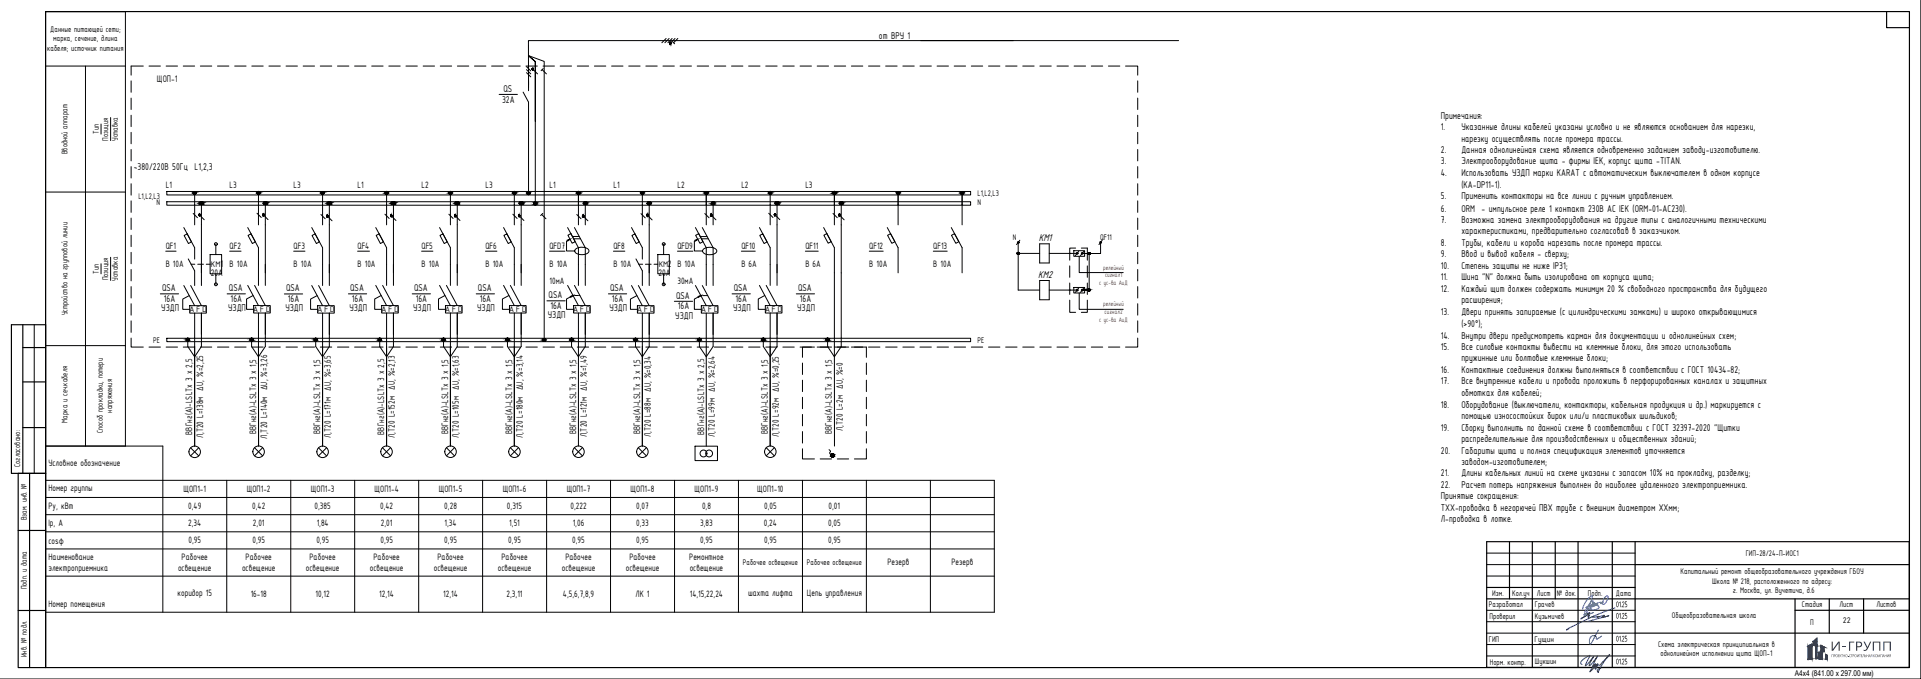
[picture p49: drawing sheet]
<svg xmlns="http://www.w3.org/2000/svg" width="841mm" height="297mm" viewBox="0 0 841 297" stroke-linecap="round" stroke-linejoin="round" font-family="sans-serif">
<defs><g id="words">
<text font-size="5.6" fill="#193153" x="808.9" y="284.7">ГРУПП</text>
<g font-size="4.8">
<text x="454.7" y="105.4">KM1</text>
<text x="454.5" y="121.4">KM2</text>
</g>
<g font-size="4.7">
<text x="384.8" y="16.9">от ВРУ 1</text>
<text x="220.4" y="40.2">QS</text>
<text x="219.8" y="44.9">32A</text>
<text x="630.8" y="51.9">Примечания:</text>
<text x="630.8" y="56.9">1.</text>
<text x="639.8" y="56.9">Указанные длины кабелей указаны условно и не являются основанием для нарезки,</text>
<text x="639.8" y="61.9">нарезку осуществлять после промера трассы.</text>
<text x="630.8" y="66.9">2.</text>
<text x="630.8" y="71.9">3.</text>
<text x="639.8" y="66.9">Данная однолинейная схема является одновременно заданием заводу-изготовителю.</text>
<text x="639.8" y="71.9">Электрооборудование щита - фирмы IEK, корпус щита -TITAN.</text>
<text x="58.6" y="74.5">~380/220В 50Гц L1,2,3</text>
<text x="630.8" y="76.9">4.</text>
<text x="639.8" y="76.9">Использовать УЗДП марки KARAT c автоматическим выключателем в одном корпусе</text>
<text x="639.8" y="82.2">(KA-DP11-1).</text>
<text x="630.8" y="87.2">5.</text>
<text x="639.8" y="87.2">Применить контакторы на все линии с ручным управлением.</text>
<text x="630.8" y="92.5">6.</text>
<text x="639.8" y="92.5">ORM - импульсное реле 1 контакт 230В AC IEK (ORM-01-AC230).</text>
<text x="630.8" y="97.5">7.</text>
<text x="639.8" y="97.5">Возможна замена электрооборудования на другие типы с аналогичными техническими</text>
<text x="630.8" y="107.5">8.</text>
<text x="639.8" y="102.5">характеристиками, предварительно согласовав в заказчиком.</text>
<text x="639.8" y="107.5">Трубы, кабели и короба нарезать после промера трассы.</text>
<text x="630.8" y="112.5">9.</text>
<text x="639.8" y="112.5">Ввод и вывод кабеля - сверху;</text>
<text x="630.8" y="117.5">10.</text>
<text x="639.8" y="117.5">Степень защиты не ниже IP31;</text>
<text x="630.8" y="122.5">11.</text>
<text x="639.8" y="122.5">Шина &quot;N&quot; должна быть изолирована от корпуса щита;</text>
<text x="71" y="127.5">QSA</text>
<text x="100.2" y="127.5">QSA</text>
<text x="125.3" y="127.5">QSA</text>
<text x="153.3" y="127.5">QSA</text>
<text x="181.3" y="127.5">QSA</text>
<text x="209.3" y="127.5">QSA</text>
<text x="240.2" y="130.5">QSA</text>
<text x="267.1" y="127.5">QSA</text>
<text x="296" y="130.7">QSA</text>
<text x="321.3" y="127.5">QSA</text>
<text x="349.4" y="127.5">QSA</text>
<text x="630.8" y="127.5">12.</text>
<text x="639.8" y="127.5">Каждый щит должен содержать минимум 20 % свободного пространства для будущего</text>
<text x="70.6" y="136.3">УЗДП</text>
<text x="71.7" y="132.1">16A</text>
<text x="99.9" y="136.3">УЗДП</text>
<text x="101" y="132.1">16A</text>
<text x="124.9" y="136.3">УЗДП</text>
<text x="126" y="132.1">16A</text>
<text x="153" y="136.3">УЗДП</text>
<text x="154.1" y="132.1">16A</text>
<text x="180.9" y="136.3">УЗДП</text>
<text x="182" y="132.1">16A</text>
<text x="208.9" y="136.3">УЗДП</text>
<text x="210" y="132.1">16A</text>
<text x="241" y="135.1">16A</text>
<text x="266.8" y="136.3">УЗДП</text>
<text x="267.9" y="132.1">16A</text>
<text x="296.8" y="135.4">16A</text>
<text x="320.9" y="136.3">УЗДП</text>
<text x="322" y="132.1">16A</text>
<text x="349" y="136.3">УЗДП</text>
<text x="350.1" y="132.1">16A</text>
<text x="630.8" y="137.8">13.</text>
<text x="639.8" y="132.5">расширения;</text>
<text x="639.8" y="137.8">Двери принять запираемые (с цилиндрическими замками) и широко открывающимися</text>
<text x="239.9" y="139.3">УЗДП</text>
<text x="295.7" y="139.5">УЗДП</text>
<text x="639.8" y="143.1">(&gt;90°);</text>
<text x="630.8" y="148.1">14.</text>
<text x="639.8" y="148.1">Внутри двери предусмотреть карман для документации и однолинейных схем;</text>
<text x="630.8" y="153.1">15.</text>
<text x="639.8" y="153.1">Все силовые контакты вывести на клеммные блоки, для этого использовать</text>
<text x="639.8" y="158.1">пружинные или болтовые клеммные блоки;</text>
<text x="630.8" y="163.1">16.</text>
<text x="639.8" y="163.1">Контактные соединения должны выполняться в соответствии с ГОСТ 10434-82;</text>
<text x="630.8" y="168.1">17.</text>
<text x="639.8" y="168.1">Все внутренние кабели и провода проложить в перфорированных каналах и защитных</text>
<text x="639.8" y="173.1">обмотках для кабелей;</text>
<text x="630.8" y="178.4">18.</text>
<text x="639.8" y="178.4">Оборудование (выключатели, контакторы, кабельная продукция и др.) маркируется с</text>
<text x="639.8" y="183.4">помощью износостойких бирок или/и пластиковых шильдиков;</text>
<text x="630.8" y="188.4">19.</text>
<text x="639.8" y="188.4">Сборку выполнить по данной схеме в соответствии с ГОСТ 32397-2020 &quot;Щитки</text>
<text x="639.8" y="193.4">распределительные для производственных и общественных зданий;</text>
<text x="630.8" y="198.4">20.</text>
<text x="639.8" y="198.4">Габариты щита и полная спецификация элементов уточняется</text>
<text x="639.8" y="203.4">заводом-изготовителем;</text>
<text x="630.8" y="208.4">21.</text>
<text x="639.8" y="208.4">Длины кабельных линий на схеме указаны с запасом 10% на прокладку, разделку;</text>
<text x="630.8" y="213.4">22.</text>
<text x="639.8" y="213.4">Расчет потерь напряжения выполнен до наиболее удаленного электроприемника.</text>
<text x="630.8" y="218.4">Принятые сокращения:</text>
<text x="630.8" y="223.4">ТХХ-проводка в негорючей ПВХ трубе с внешним диаметром ХХмм;</text>
<text x="630.8" y="228.5">Л-проводка в лотке.</text>
</g>
<g font-size="4.5">
<text x="68.7" y="35.8">ЩОП-1</text>
<text x="96.6" y="116.9">1</text>
<text x="292.4" y="116.9">2</text>
<text x="92.3" y="120.6">20А</text>
<text x="288.3" y="120.6">20А</text>
</g>
<g font-size="4.4">
<text x="72.6" y="82.3">L1</text>
<text x="100.5" y="82.3">L3</text>
<text x="128.6" y="82.3">L3</text>
<text x="156.5" y="82.3">L1</text>
<text x="184.6" y="82.3">L2</text>
<text x="212.6" y="82.3">L3</text>
<text x="240.6" y="82.3">L1</text>
<text x="268.6" y="82.3">L1</text>
<text x="296.6" y="82.3">L2</text>
<text x="324.6" y="82.3">L2</text>
<text x="352.6" y="82.3">L3</text>
<text x="72.6" y="108.8">QF1</text>
<text x="100.5" y="108.8">QF2</text>
<text x="128.6" y="108.8">QF3</text>
<text x="156.5" y="108.8">QF4</text>
<text x="184.6" y="108.8">QF5</text>
<text x="212.6" y="108.8">QF6</text>
<text x="240.6" y="108.8">QFD7</text>
<text x="268.6" y="108.8">QF8</text>
<text x="296.6" y="108.8">QFD9</text>
<text x="324.6" y="108.8">QF10</text>
<text x="352.6" y="108.8">QF11</text>
<text x="380.6" y="108.8">QF12</text>
<text x="408.6" y="108.8">QF13</text>
<text x="72.6" y="116.8">B 10A</text>
<text x="100.5" y="116.8">B 10A</text>
<text x="128.6" y="116.8">B 10A</text>
<text x="156.5" y="116.8">B 10A</text>
<text x="184.6" y="116.8">B 10A</text>
<text x="212.6" y="116.8">B 10A</text>
<text x="240.6" y="116.8">B 10A</text>
<text x="268.6" y="116.8">B 10A</text>
<text x="296.6" y="116.8">B 10A</text>
<text x="324.6" y="116.8">B 6A</text>
<text x="352.6" y="116.8">B 6A</text>
<text x="380.6" y="116.8">B 10A</text>
<text x="408.6" y="116.8">B 10A</text>
<text x="240.6" y="124.3">10мА</text>
<text x="296.6" y="124.3">30мА</text>
<text x="84.2" y="190.1" transform="rotate(-90 84.2 190.1)">ВВГнг(А)-LSLTx 3 x 2,5</text>
<text x="88.9" y="191.7" transform="rotate(-90 88.9 191.7)">Л,Т20 L=138м ∆U, %=2,25</text>
<text x="112.2" y="189.9" transform="rotate(-90 112.2 189.9)">ВВГнг(А)-LSLTx 3 x 1,5</text>
<text x="116.9" y="191.8" transform="rotate(-90 116.9 191.8)">Л,Т20 L=140м ∆U, %=3,26</text>
<text x="140.2" y="189.9" transform="rotate(-90 140.2 189.9)">ВВГнг(А)-LSLTx 3 x 1,5</text>
<text x="144.9" y="191.5" transform="rotate(-90 144.9 191.5)">Л,Т20 L=171м ∆U, %=3,65</text>
<text x="168.2" y="190.1" transform="rotate(-90 168.2 190.1)">ВВГнг(А)-LSLTx 3 x 2,5</text>
<text x="172.9" y="191.5" transform="rotate(-90 172.9 191.5)">Л,Т20 L=152м ∆U, %=2,13</text>
<text x="196.2" y="189.9" transform="rotate(-90 196.2 189.9)">ВВГнг(А)-LSLTx 3 x 1,5</text>
<text x="200.9" y="191.5" transform="rotate(-90 200.9 191.5)">Л,Т20 L=105м ∆U, %=1,63</text>
<text x="224.2" y="189.9" transform="rotate(-90 224.2 189.9)">ВВГнг(А)-LSLTx 3 x 1,5</text>
<text x="228.9" y="191.6" transform="rotate(-90 228.9 191.6)">Л,Т20 L=180м ∆U, %=3,14</text>
<text x="252.2" y="189.9" transform="rotate(-90 252.2 189.9)">ВВГнг(А)-LSLTx 3 x 1,5</text>
<text x="256.9" y="191.4" transform="rotate(-90 256.9 191.4)">Л,Т20 L=121м ∆U, %=1,49</text>
<text x="280.2" y="189.9" transform="rotate(-90 280.2 189.9)">ВВГнг(А)-LSLTx 3 x 1,5</text>
<text x="284.9" y="191.2" transform="rotate(-90 284.9 191.2)">Л,Т20 L=88м ∆U, %=0,34</text>
<text x="308.2" y="190.1" transform="rotate(-90 308.2 190.1)">ВВГнг(А)-LSLTx 3 x 2,5</text>
<text x="312.9" y="191.2" transform="rotate(-90 312.9 191.2)">Л,Т20 L=99м ∆U, %=2,64</text>
<text x="336.2" y="189.9" transform="rotate(-90 336.2 189.9)">ВВГнг(А)-LSLTx 3 x 1,5</text>
<text x="340.9" y="191.2" transform="rotate(-90 340.9 191.2)">Л,Т20 L=92м ∆U, %=0,25</text>
<text x="364.2" y="189.9" transform="rotate(-90 364.2 189.9)">ВВГнг(А)-LSLTx 3 x 1,5</text>
<text x="368.9" y="188.4" transform="rotate(-90 368.9 188.4)">Л,Т20 L=2м ∆U, %=0</text>
<text x="21.2" y="204.1">Условное обозначение</text>
<text x="21.2" y="214.9">Номер группы</text>
<text x="80.3" y="215">ЩОП1-1</text>
<text x="108.1" y="215">ЩОП1-2</text>
<text x="136.1" y="215">ЩОП1-3</text>
<text x="164" y="215">ЩОП1-4</text>
<text x="192.1" y="215">ЩОП1-5</text>
<text x="220.1" y="215">ЩОП1-6</text>
<text x="248.1" y="215">ЩОП1-7</text>
<text x="276.1" y="215">ЩОП1-8</text>
<text x="304.1" y="215">ЩОП1-9</text>
<text x="331.6" y="215">ЩОП1-10</text>
<text x="21.2" y="222.8">Py, кВт</text>
<text x="82.4" y="222.5">0,49</text>
<text x="110.4" y="222.5">0,42</text>
<text x="137.7" y="222.5">0,385</text>
<text x="166.4" y="222.5">0,42</text>
<text x="194.5" y="222.5">0,28</text>
<text x="222" y="222.5">0,315</text>
<text x="249.7" y="222.5">0,222</text>
<text x="278.6" y="222.5">0,07</text>
<text x="307.3" y="222.5">0,8</text>
<text x="334.5" y="222.5">0,05</text>
<text x="362.8" y="222.5">0,01</text>
<text x="21.2" y="230.3">Ip, А</text>
<text x="82.4" y="230">2,34</text>
<text x="110.7" y="230">2,01</text>
<text x="138.6" y="230">1,84</text>
<text x="166.8" y="230">2,01</text>
<text x="194.6" y="230">1,34</text>
<text x="223" y="230">1,51</text>
<text x="250.7" y="230">1,06</text>
<text x="278.6" y="230">0,33</text>
<text x="306.5" y="230">3,83</text>
<text x="334.4" y="230">0,24</text>
<text x="362.5" y="230">0,05</text>
<text x="21.2" y="237.8">cosφ</text>
<text x="82.5" y="237.5">0,95</text>
<text x="110.5" y="237.5">0,95</text>
<text x="138.5" y="237.5">0,95</text>
<text x="166.5" y="237.5">0,95</text>
<text x="194.5" y="237.5">0,95</text>
<text x="222.5" y="237.5">0,95</text>
<text x="250.5" y="237.5">0,95</text>
<text x="278.6" y="237.5">0,95</text>
<text x="306.5" y="237.5">0,95</text>
<text x="334.5" y="237.5">0,95</text>
<text x="362.5" y="237.5">0,95</text>
<text x="21.2" y="245">Наименование</text>
<text x="79.5" y="244.9">Рабочее</text>
<text x="107.5" y="244.9">Рабочее</text>
<text x="135.5" y="244.9">Рабочее</text>
<text x="163.5" y="244.9">Рабочее</text>
<text x="191.5" y="244.9">Рабочее</text>
<text x="219.5" y="244.9">Рабочее</text>
<text x="247.5" y="244.9">Рабочее</text>
<text x="275.5" y="244.9">Рабочее</text>
<text x="301.8" y="244.9">Ремонтное</text>
<text x="21.2" y="249.7">электроприемника</text>
<text x="77.9" y="249.6">освещение</text>
<text x="106" y="249.6">освещение</text>
<text x="133.9" y="249.6">освещение</text>
<text x="162" y="249.6">освещение</text>
<text x="189.9" y="249.6">освещение</text>
<text x="218" y="249.6">освещение</text>
<text x="246" y="249.6">освещение</text>
<text x="274" y="249.6">освещение</text>
<text x="302" y="249.6">освещение</text>
<text x="388.5" y="247.1">Резерв</text>
<text x="416.5" y="247.1">Резерв</text>
<text x="77.7" y="260.9">коридор 15</text>
<text x="109.8" y="261.4">16-18</text>
<text x="138.2" y="261.1">10,12</text>
<text x="166.1" y="261.1">12,14</text>
<text x="194.1" y="261.1">12,14</text>
<text x="221.8" y="261.1">2,3,11</text>
<text x="246.5" y="261.1">4,5,6,7,8,9</text>
<text x="278.3" y="261.4">ЛК 1</text>
<text x="302" y="261.1">14,15,22,24</text>
<text x="327.5" y="260.9">шахта лифта</text>
<text x="353.2" y="260.9">Цепь управления</text>
<text x="21.2" y="265.5">Номер помещения</text>
</g>
<g font-size="3.9">
<text x="22" y="13.9">Данные питающей сети;</text>
<text x="20.7" y="22.2">кабеля; источник питания</text>
<text x="23.3" y="18">марка, сечение, длина</text>
<text x="43.2" y="58.7" transform="rotate(-90 43.2 58.7)">Тип</text>
<text x="47.4" y="61.5" transform="rotate(-90 47.4 61.5)">Позиция</text>
<text x="51.6" y="61.8" transform="rotate(-90 51.6 61.8)">Уставка</text>
<text x="29.5" y="67.5" transform="rotate(-90 29.5 67.5)">Вводной аппарат</text>
<text x="60.6" y="87">L1,L2,L3</text>
<text x="68.5" y="89.9">N</text>
<text x="427.9" y="85.8">L1,L2,L3</text>
<text x="427.9" y="89.9">N</text>
<text x="443.4" y="105.1">N</text>
<text x="481.7" y="105.1">QF11</text>
<text x="43.2" y="119.8" transform="rotate(-90 43.2 119.8)">Тип</text>
<text x="92.3" y="116.8">КМ</text>
<text x="288.4" y="116.8">КМ</text>
<text x="47.4" y="122.7" transform="rotate(-90 47.4 122.7)">Позиция</text>
<text x="51.6" y="122.9" transform="rotate(-90 51.6 122.9)">Уставка</text>
<text x="29.5" y="138" transform="rotate(-90 29.5 138)">Устройство на групповой линии</text>
<text x="82.7" y="136.6">AFD</text>
<text x="110.6" y="136.5">AFD</text>
<text x="138.7" y="136.6">AFD</text>
<text x="166.7" y="136.5">AFD</text>
<text x="194.6" y="136.5">AFD</text>
<text x="222.6" y="136.5">AFD</text>
<text x="250.7" y="136.5">AFD</text>
<text x="278.7" y="136.6">AFD</text>
<text x="306.7" y="136.6">AFD</text>
<text x="334.6" y="136.5">AFD</text>
<text x="67.1" y="150">PE</text>
<text x="427.9" y="150">PE</text>
<text x="29.5" y="184.9" transform="rotate(-90 29.5 184.9)">Марка и сеч.кабеля</text>
<text x="49.1" y="180.5" transform="rotate(-90 49.1 180.5)">напряжения</text>
<text x="45" y="189.6" transform="rotate(-90 45 189.6)">Способ прокладки, потери</text>
<text x="8.8" y="204.3" transform="rotate(-90 8.8 204.3)">Согласовано:</text>
<text x="11.7" y="227.7" transform="rotate(-90 11.7 227.7)">Взам. инв. №</text>
<text x="764.3" y="243.4">ГИП-28/24-П-ИОС1</text>
<text x="735.7" y="251.2">Капитальный ремонт общеобразовательного учреждения ГБОУ</text>
<text x="11.7" y="257.8" transform="rotate(-90 11.7 257.8)">Подп. и дата</text>
<text x="749.6" y="255.3">Школа № 218, расположенного по адресу:</text>
<text x="653.3" y="260.7">Изм.</text>
<text x="662" y="260.7">Кол.уч</text>
<text x="672.9" y="260.7">Лист</text>
<text x="681.7" y="260.7">№ док.</text>
<text x="695.2" y="260.7">Подп.</text>
<text x="707.5" y="260.5">Дата</text>
<text x="758.7" y="259.5">г. Москва, ул. Вучетича, д.6</text>
<text x="651.8" y="265.5">Разработал</text>
<text x="672" y="265.6">Грачев</text>
<text x="707.4" y="265.6">01.25</text>
<text x="788.9" y="265.7">Стадия</text>
<text x="805.3" y="265.7">Лист</text>
<text x="821.5" y="265.7">Листов</text>
<text x="652.1" y="270.8">Проверил</text>
<text x="672" y="270.6">Кузьмичев</text>
<text x="707.4" y="270.6">01.25</text>
<text x="731.9" y="270.2">Общеобразовательная школа</text>
<text x="792.6" y="273.2">П</text>
<text x="806.8" y="272.7">22</text>
<text x="651.8" y="280.8">ГИП</text>
<text x="671.8" y="280.7">Гущин</text>
<text x="707.4" y="280.7">01.25</text>
<text x="11.7" y="287.6" transform="rotate(-90 11.7 287.6)">Инв. № подл.</text>
<text x="725.9" y="283">Схема электрическая принципиальная в</text>
<text x="727" y="287.1">однолинейном исполнении щита ЩОП-1</text>
<text x="652.2" y="290.7">Норм. контр.</text>
<text x="672" y="290.6">Шукшин</text>
<text x="707.4" y="290.6">01.25</text>
</g>
<g font-size="3.8">
<text x="325.2" y="247.1">Рабочее освещение</text>
<text x="353.3" y="247.1">Рабочее освещение</text>
</g>
<text font-size="3.5" x="785.8" y="295.8">A4x4 (841.00 х 297.00 мм)</text>
<g font-size="3.1" fill="#f00">
<text x="483" y="118">релейный</text>
<text x="481.3" y="124.6">с ус-ва АиД</text>
<text x="483.8" y="121.3">сигнал1</text>
<text x="483" y="134">релейный</text>
<text x="483.6" y="137.4">сигнал2</text>
<text x="481.3" y="140.7">с ус-ва АиД</text>
</g>
</g></defs>
<!-- layer: 0 -->
<g fill="none" stroke="#000" stroke-width=".44">
<path d="M19.9 5.1h35v190h-35zM291.6 16.8l-1.8 1.9M292.9 16.8l-1.8 1.9M294.3 16.8l-1.9 1.9M294.4 18.2l1 1M295.5 16.8l-1.9 1.9M296.8 16.8l-1.9 1.9M403.1 17.8h40.5M516 17.8h-284.6v20.5M841 .1v296.9h-841M19.9 28.9h35M37.4 28.9v166.2"/>
<path d="M57.4 35.4v5M62.7 28.9h-5.3v4M65.2 28.9h5M72.7 28.9h5M80.2 28.9h5M87.7 28.9h5M95.2 28.9h5M102.7 28.9h5M110.2 28.9h5M117.7 28.9h5M125.2 28.9h5M132.7 28.9h5"/>
<path d="M140.2 28.9h5M147.7 28.9h5M155.2 28.9h5M162.7 28.9h5M170.2 28.9h5M177.7 28.9h5M185.3 28.9h4.9M192.7 28.9h5M200.2 28.9h5M207.7 28.9h5M215.2 28.9h5M222.7 28.9h5.1"/>
<path d="M230.3 28.9h4.9M230.5 29.2l1.9 1.8M230.5 30.5l1.9 1.8M230.5 31.8l1.9 1.8M231.4 24.3l6.9 2.6v121.8M231.4 29.6v10.1M233.5 30.5l1.8 1.8M237.4 30.5l1.8 1.8M237.7 28.9h5M237.8 30l-.9 .9M245.2 28.9h5M252.7 28.9h5"/>
<path d="M260.2 28.9h5M267.8 28.9h5M275.3 28.9h4.9M282.7 28.9h5M290.2 28.9h5M297.7 28.9h5M305.2 28.9h5.1M312.8 28.9h5M320.3 28.9h4.9M327.7 28.9h5M335.2 28.9h5M342.7 28.9h5"/>
<path d="M350.3 28.9h5M357.8 28.9h5M365.3 28.9h4.9M372.7 28.9h5M380.2 28.9h5M387.7 28.9h5.1M395.3 28.9h5M402.8 28.9h5M410.3 28.9h4.9M417.7 28.9h5M425.2 28.9h5M432.8 28.9h5"/>
<path d="M440.3 28.9h5M447.8 28.9h5M455.3 28.9h4.9M462.7 28.9h5M470.2 28.9h5.1M477.8 28.9h5M485.3 28.9h5M492.8 28.9h5.3v4M498.1 35.4v5M44.2 54.3v4.4M48.4 51.4v10.1M57.4 42.9v5"/>
<path d="M57.4 50.4v5M57.4 57.9v5M218.5 41.3h8M229 40.3l2.4 4.4v39.8M234.4 53.1v-26.1l-3-2.7 3 2.7v62M498.1 42.9v5M498.1 50.4v5M498.1 57.9v5M57.4 65.4v5M57.4 72.9v5M498.1 65.4v5M498.1 72.9v5"/>
<path d="M19.9 84h35M57.4 80.4v5M57.4 87.9v5M57.4 95.4v5M73 83.8h351.9v1.5h-351.9zM73 88.3h351.9v1.5h-351.9zM80.5 99.6l4.7 8.8v5M84.6 93.4l1.8 1.8M85.2 84.4v14M87.5 94.3l1.9 1.8M88.2 88.9v36M108.5 99.6l4.7 8.8v16.5"/>
<path d="M112.5 93.3l1.9 1.9M113.2 84.4v14M115.5 94.2l1.8 1.9M116.2 88.9v36M136.5 99.6l4.7 8.8v16.5M140.5 93.8l1.9 1.9M141.2 84.4v14M143.5 94.7l1.9 1.9M144.2 88.9v36M164.5 99.6l4.7 8.8v16.5M168.5 93.7l1.9 1.9M169.2 84.4v14"/>
<path d="M171.5 94.6l1.9 1.9M172.3 88.9v36M192.4 99.6l4.8 8.8v16.5M196.5 93.7l1.9 1.9M197.2 84.4v14M199.5 94.6l1.9 1.9M200.2 88.9v36M220.5 99.6l4.7 8.8v16.5M224.5 93.7l1.9 1.9M225.2 84.4v14M227.5 94.6l1.9 1.9M228.2 88.9v36"/>
<path d="M237.2 93.8l1.8 1.9M237.6 93.4l-.9 .9M248.5 99.6l4.7 8.8v16.5M251.5 99.6l4.7 8.8v16.5M252.5 93.8l1.9 1.9M253.2 84.4v14M255.5 94.7l1.9 1.9M256.2 88.9v9.5M276.5 99.6l4.7 8.8v5M280.6 93.5l1.9 1.8M281.2 84.4v14M283.6 94.3l1.9 1.9"/>
<path d="M284.2 88.9v36M304.5 99.6l4.7 8.8v16.5M307.5 99.6l4.7 8.8v16.5M308.6 93.4l1.8 1.9M309.2 84.4v14M311.6 94.3l1.8 1.9M312.2 88.9v9.5M332.5 99.6l4.7 8.8v16.5M336.5 93.3l1.9 1.9M337.2 84.4v14M339.5 94.2l1.9 1.9M340.2 88.9v36"/>
<path d="M360.6 99.6l4.7 8.8v86.7M364.7 93.4l1.9 1.8M365.3 84.4v14M367.7 94.3l1.9 1.9M368.3 88.9v62.7l-3 4.5-3-4.5v-3M388.5 99.6l4.7 8.8v11M393.2 84.4v14M416.5 99.6l4.7 8.8v11M421.2 84.4v14M498.1 80.4v5M498.1 87.9v5M498.1 95.4v5"/>
<path d="M44.2 115.4v4.4M48.4 112.6v10.1M57.4 102.9v5M57.4 110.4v5M57.4 117.9v5M72.6 109.9h4.5M80.6 103l1.4-.7 1.8 3.5-1.3 .7zM82.4 113.3l2.8 5.2v6.4M83.7 115.6h1.6M86.6 115.6h2.5M90.3 115.6h1.7M92 111.4h5v8.4h-5z"/>
<path d="M94.5 106.8v4.6M94.5 119.8v4.6M100.5 109.9h5M108.6 103l1.3-.7 1.9 3.5-1.3 .7zM128.6 109.9h4.9M136.6 103l1.4-.7 1.8 3.5-1.3 .7zM156.5 109.9h5.3M164.7 103l1.3-.7 1.9 3.5-1.4 .7zM184.6 109.9h4.9M192.6 103l1.3-.7 1.9 3.5-1.3 .7zM212.6 109.9h5M220.6 103l1.3-.7 1.9 3.5-1.3 .7z"/>
<path d="M240.6 109.9h6.8M248.6 102.9l1.3-.7 1.9 3.5-1.3 .7zM249.6 104.7l-1.6 .8v4.3h3.6M250.6 103.4h3M251.2 104.5h3M251.8 109.2a4.3 4.3 0 0 1 6.1 .4 3.5 3.5 0 0 1-5 1.5l-1.2-1zM268.6 109.9h5M276.6 103l1.4-.7 1.9 3.5-1.4 .7zM278.4 113.3l2.8 5.2v6.4M279.7 115.6h1.6M282.6 115.6h2.5M286.3 115.6h1.7"/>
<path d="M288 111.4h5v8.4h-5zM290.5 106.8v4.6M290.5 119.8v4.6M296.6 109.9h6.8M304.5 102.9l1.4-.7 1.9 3.5-1.3 .8zM305.5 104.7l-1.5 .8v4.3h3.6M306.6 103.5h2.9M307.1 104.5h3M308.1 108.9a4.3 4.3 0 0 1 5.7 .8 3 3 0 0 1-3.8 1.7 1.79 1.79 0 0 1-2.2-2.2zM324.6 109.9h6.1M332.6 103l1.3-.7 1.9 3.5-1.3 .7zM352.6 109.9h5.6"/>
<path d="M360.7 102.9l1.3-.7 1.9 3.5-1.3 .7zM380.6 109.9h6.1M388.6 102.9l1.3-.7 1.9 3.5-1.4 .8zM408.6 109.9h6.1M416.6 102.9l1.3-.7 1.9 3.5-1.3 .8zM445.8 106.1v20.8M446.5 105.1l-1.4 1.9M468.1 110.9h3.5M468.3 116.3v5M470.1 109.7h4.8v2.4h-4.8zM470.9 108.5h-2.6v5.3M472.3 109.9l-1.5 1.9"/>
<path d="M472.5 112.1v7.1h19.2M473.4 108.5h2.6v5.3M474.5 109.9l-1.5 1.9M476 116.3v5M476.8 110.9v16h-3.2h3.2M481.8 106.1v4.8h-8M482.6 105.1l-1.5 1.9M498.1 102.9v5M498.1 110.4v5M498.1 117.9v5M57.4 125.4v5M57.4 132.9v5"/>
<path d="M70.2 128.6h8M80.5 124.9l4.7 8.8M82.8 129.3l-2.8 1.5v4.5h3.1M83.1 133.7h7.2v3.3h-7.2zM83.5 124.9l4.7 8.8M85.2 137v58.2M88.2 137v14.6l-3 4.5-3-4.5v-3M99.4 128.6h8M108.5 124.9l4.7 8.8M110.8 129.3l-2.9 1.5v4.5h3.1M111 133.7h7.3v3.2h-7.3zM111.5 124.9l4.7 8.8"/>
<path d="M113.2 136.9v58.2M116.2 136.9v14.7l-3 4.5-3-4.5v-3M124.5 128.6h8M136.5 124.9l4.7 8.8M138.9 129.3l-2.9 1.5v4.5h3.1M139.1 133.7h7.2v3.3h-7.2zM139.5 124.9l4.7 8.8M141.2 137v58.2M144.2 137v14.6l-3 4.5-3-4.5v-3M152.5 128.6h8M164.5 124.9l4.7 8.8M166.9 129.3l-2.9 1.5v4.5h3.1"/>
<path d="M167.1 133.7h7.3v3.2h-7.3zM167.5 124.9l4.8 8.8M169.2 136.9v58.2M172.3 136.9v14.7l-3.1 4.5-3-4.5v-3M180.5 128.6h8M192.4 124.9l4.8 8.8M194.8 129.3l-2.8 1.5v4.5h3M195 133.7h7.3v3.2h-7.3zM195.5 124.9l4.7 8.8M197.2 136.9v58.2M200.2 136.9v14.7l-3 4.5-3-4.5v-3M208.5 128.6h8"/>
<path d="M220.5 124.9l4.7 8.8M222.8 129.3l-2.8 1.5v4.5h3.1M223.1 133.7h7.2v3.2h-7.2zM223.4 124.9l4.8 8.8M225.2 136.9v58.2M228.2 136.9v14.7l-3 4.5-3-4.5v-3M239.4 131.6h8M248.5 124.9l4.7 8.8M251.1 133.7h7.3v3.2h-7.3zM251.5 129.3h-.6l-2.9 1.5v4.5h3.1M251.5 124.9l4.7 8.8M251.8 129.3h1.2"/>
<path d="M253.2 136.9v58.2M253.3 129.3h.6M256.2 136.9v14.7l-3 4.5-3-4.5v-3M266.4 128.6h8M276.5 124.9l4.7 8.8M278.8 129.3l-2.8 1.5v4.5h3.1M279.1 133.7h7.2v3.3h-7.2zM279.5 124.9l4.7 8.8M281.2 137v58.2M284.2 137v14.6l-3 4.5-3-4.5v-3M295.2 131.8h8M304.5 124.9l4.7 8.8"/>
<path d="M307 133.7h7.3v3.3h-7.3zM307.4 129.3h-.6l-2.8 1.5v4.5h3M307.5 124.9l4.7 8.8M307.7 129.3h1.2M309.2 137v58.2M309.2 129.3h.6M312.2 137v14.6l-3 4.5-3-4.5v-3M320.5 128.6h8M332.5 124.9l4.7 8.8M334.8 129.3l-2.8 1.5v4.5h3.1M335.1 133.7h7.2v3.2h-7.2zM335.4 124.9l4.8 8.8"/>
<path d="M337.2 136.9v58.2M340.2 136.9v14.7l-3 4.5-3-4.5v-3M348.6 128.6h8M468.1 126.9h3.5M468.3 131.3v5.3h2.6M468.3 123.8v5M470.1 125.8h4.8v2.4h-4.8zM472.3 126l-1.5 1.9M472.5 128.2v7.1h19.2M474.5 126l-1.5 1.9M476 131.3v5.3h-2.6M476 123.8v5"/>
<path d="M498.1 125.4v5M498.1 132.9v5M15 142.1v65M19.9 151.2h35M57.4 147.9v3.9h5.3M57.4 140.4v5M65.2 151.8h5M72.7 151.8h5M73 148h351.9v1.5h-351.9zM80.2 151.8h5M87.7 151.8h5M95.2 151.8h5"/>
<path d="M102.7 151.8h5M110.2 151.8h5M117.7 151.8h5M125.2 151.8h5M132.7 151.8h5M140.2 151.8h5M147.7 151.8h5M155.2 151.8h5M162.7 151.8h5M170.2 151.8h5M177.7 151.8h5M185.3 151.8h4.9"/>
<path d="M192.7 151.8h5M200.2 151.8h5M207.7 151.8h5M215.2 151.8h5M222.7 151.8h5.1M230.3 151.8h4.9M237.7 151.8h5M245.2 151.8h5M252.7 151.8h5M260.2 151.8h5M267.8 151.8h5M275.3 151.8h4.9"/>
<path d="M282.7 151.8h5M290.2 151.8h5M297.7 151.8h5M305.2 151.8h5.1M312.8 151.8h5M320.3 151.8h4.9M327.7 151.8h5M335.2 151.8h5M342.7 151.8h5M350.3 151.8h5M351.3 158.8v5M356.6 151.8h-5.3v4.5"/>
<path d="M357.8 151.8h6.3M365.3 151.8h6.3M372.7 151.8h6.6v4.5M379.3 158.8v5M380.2 151.8h5M387.7 151.8h5.1M395.3 151.8h5M402.8 151.8h5M410.3 151.8h4.9M417.7 151.8h5M425.2 151.8h5M432.8 151.8h5"/>
<path d="M440.3 151.8h5M447.8 151.8h5M455.3 151.8h4.9M462.7 151.8h5M470.2 151.8h5.1M477.8 151.8h5M485.3 151.8h5M498.1 147.9v3.9h-5.3M498.1 140.4v5M351.3 166.3v5M351.3 173.8v5M379.3 166.3v5"/>
<path d="M379.3 173.8v5M83.4 195.9l3.6 3.5M87 195.9l-3.6 3.5M111.4 195.9l3.6 3.5M115 195.9l-3.6 3.5M139.4 195.9l3.6 3.5M143 195.9l-3.6 3.5M167.4 195.9l3.6 3.5M171 195.9l-3.6 3.5M195.5 195.9l3.5 3.5M199 195.9l-3.5 3.5M223.4 195.9l3.6 3.5"/>
<path d="M227 195.9l-3.6 3.5M251.5 195.9l3.5 3.5M255 195.9l-3.5 3.5M279.4 195.9l3.6 3.5M283 195.9l-3.6 3.5M304.3 195.2h9.8v6.3h-9.8zM335.4 195.9l3.6 3.5M339 195.9l-3.6 3.5M351.3 196.3v4.5h5.3M351.3 181.3v5M351.3 188.8v5M363 196.7a.99 .99 0 0 1 .3 1.6l1.2 .9"/>
<path d="M379.3 196.3v4.5h-5.2M379.3 181.3v5M379.3 188.8v5M19.9 210.1h415.4v57.7h-415.4v-72.7h51.4v72.7M19.9 217.6h415.4M99.3 210.1v57.7M127.3 210.1v57.7M155.3 210.1v57.7M183.3 210.1v57.7M211.3 210.1v57.7M239.3 210.1v57.7M267.3 210.1v57.7"/>
<path d="M295.3 210.1v57.7M323.3 210.1v57.7M351.3 210.1v57.7M359.1 200.8h5M366.6 200.8h5M379.3 210.1v57.7M407.3 210.1v57.7M19.9 225.2h415.4M19.9 232.6h415.4M19.9 240.1h415.4M19.9 252h415.4M650.9 242h65"/>
<path d="M650.9 247h65M650.9 252h65M650.9 267h65M650.9 272h65M650.9 277h65M650.9 282h65M650.9 287h65"/>
<circle cx="293.4" cy="18.9" r=".32"/>
<circle cx="233.3" cy="30.2" r=".32"/>
<circle cx="85.2" cy="84.4" r=".61"/>
<circle cx="87.4" cy="94" r=".32"/>
<circle cx="88.2" cy="88.9" r=".61"/>
<circle cx="113.2" cy="84.3" r=".61"/>
<circle cx="115.3" cy="93.9" r=".32"/>
<circle cx="116.2" cy="88.9" r=".61"/>
<circle cx="141.2" cy="84.4" r=".61"/>
<circle cx="143.3" cy="94.5" r=".32"/>
<circle cx="144.2" cy="88.9" r=".61"/>
<circle cx="169.3" cy="84.3" r=".61"/>
<circle cx="171.3" cy="94.4" r=".32"/>
<circle cx="172.3" cy="88.9" r=".61"/>
<circle cx="197.2" cy="84.3" r=".61"/>
<circle cx="199.3" cy="94.4" r=".32"/>
<circle cx="200.2" cy="88.9" r=".61"/>
<circle cx="225.2" cy="84.3" r=".61"/>
<circle cx="227.3" cy="94.4" r=".32"/>
<circle cx="228.2" cy="88.9" r=".61"/>
<circle cx="231.4" cy="84.5" r=".61"/>
<circle cx="234.4" cy="89" r=".61"/>
<circle cx="253.3" cy="84.3" r=".61"/>
<circle cx="255.3" cy="94.5" r=".32"/>
<circle cx="256.3" cy="88.9" r=".61"/>
<circle cx="281.2" cy="84.4" r=".61"/>
<circle cx="283.4" cy="94.1" r=".32"/>
<circle cx="284.2" cy="88.9" r=".61"/>
<circle cx="309.2" cy="84.4" r=".61"/>
<circle cx="311.4" cy="94.1" r=".32"/>
<circle cx="312.2" cy="88.9" r=".61"/>
<circle cx="337.2" cy="84.3" r=".61"/>
<circle cx="339.3" cy="93.9" r=".32"/>
<circle cx="340.2" cy="88.9" r=".61"/>
<circle cx="365.3" cy="84.3" r=".61"/>
<circle cx="367.5" cy="94" r=".32"/>
<circle cx="368.3" cy="88.9" r=".61"/>
<circle cx="393.2" cy="84.4" r=".61"/>
<circle cx="421.2" cy="84.4" r=".61"/>
<circle cx="94.5" cy="106.8" r=".61"/>
<circle cx="290.6" cy="106.8" r=".61"/>
<circle cx="445.8" cy="106.1" r=".4"/>
<circle cx="471.6" cy="110.8" r=".4"/>
<circle cx="473.8" cy="110.8" r=".4"/>
<circle cx="481.9" cy="106.1" r=".4"/>
<circle cx="94.5" cy="124.4" r=".61"/>
<circle cx="290.6" cy="124.4" r=".61"/>
<circle cx="471.6" cy="126.9" r=".4"/>
<circle cx="473.8" cy="126.9" r=".4"/>
<circle cx="82.2" cy="148.6" r=".61"/>
<circle cx="110.2" cy="148.6" r=".61"/>
<circle cx="138.2" cy="148.6" r=".61"/>
<circle cx="166.3" cy="148.6" r=".61"/>
<circle cx="194.2" cy="148.6" r=".61"/>
<circle cx="222.2" cy="148.6" r=".61"/>
<circle cx="238.3" cy="148.7" r=".61"/>
<circle cx="250.3" cy="148.6" r=".61"/>
<circle cx="278.2" cy="148.6" r=".61"/>
<circle cx="306.2" cy="148.6" r=".61"/>
<circle cx="334.2" cy="148.6" r=".61"/>
<circle cx="362.4" cy="148.6" r=".61"/>
<circle cx="85.2" cy="197.7" r="2.52"/>
<circle cx="113.2" cy="197.6" r="2.52"/>
<circle cx="141.2" cy="197.7" r="2.52"/>
<circle cx="169.2" cy="197.6" r="2.52"/>
<circle cx="197.3" cy="197.6" r="2.52"/>
<circle cx="225.2" cy="197.6" r="2.52"/>
<circle cx="253.3" cy="197.6" r="2.52"/>
<circle cx="281.2" cy="197.6" r="2.52"/>
<circle cx="308" cy="198.4" r="1.5"/>
<circle cx="310.5" cy="198.4" r="1.5"/>
<circle cx="337.2" cy="197.6" r="2.52"/>
<circle cx="364.6" cy="199.2" r=".7"/>
</g>
<g fill="#000" stroke="#000" stroke-width=".44">
<path d="M293.7 18.8v.3zM233 30.1v.3zM233.6 30.1v.3zM85 83.8h.3zM85 84.9h.3zM87.6 93.9v.3zM88.1 88.3h.2zM88.1 89.5h.2zM113 83.8h.3zM115 93.8v.3zM116 88.3h.3zM141.1 83.8h.3z"/>
<path d="M141.1 84.9h.3zM143.6 94.3v.3zM144.1 88.3h.3zM144.1 89.5h.3zM169.1 84.9h.3zM171.6 94.2v.3zM172.1 88.3h.3zM172.1 89.4h.3zM197 83.8h.4zM197 84.9h.4zM199.6 94.2v.3zM200 89.4h.4z"/>
<path d="M225 83.8h.3zM227.6 94.2v.3zM228 88.3h.3zM228 89.4h.3zM231.2 83.9h.4zM231.2 85.1h.4zM234.2 88.5h.3zM234.2 89.6h.3zM253.1 83.8h.3zM253.1 84.9h.3zM255.6 94.3v.3zM256.1 88.3h.3z"/>
<path d="M256.1 89.4h.3zM281.1 83.8h.3zM281.1 84.9h.3zM283.7 94v.3zM284.1 88.3h.3zM284.1 89.5h.3zM309 84.9h.4zM311.6 93.9v.3zM312 88.3h.3zM312 89.5h.3zM337 83.8h.4zM339 93.8v.3z"/>
<path d="M340 88.3h.4zM340 89.4h.4zM365.2 83.8h.3zM365.2 84.9h.3zM367.2 93.9v.3zM368.1 88.3h.4zM393 83.8h.4zM393 84.9h.4zM421 84.9h.4zM248.4 105.1l1.2-.4-1.1 .7zM304.3 105.1l1.2-.4-1 .7zM249.7 129.7l1.2-.4-1 .8z"/>
<path d="M305.6 129.7l1.2-.4-1 .8zM82 148h.4zM110 149.1h.3zM110 148h.3zM138 148h.4zM166.1 149.1h.3zM166.1 148h.3zM194 149.1h.4zM194 148h.4zM222 149.1h.3zM222 148h.3zM238.1 148.2h.3z"/>
<path d="M238.1 149.3h.3zM250.1 149.1h.3zM278 149.2h.4zM278 148h.4zM306 149.2h.4zM306 148h.4zM334 149.1h.3zM362.2 149.1h.3zM362.2 148h.3zM364.4 200h.3z"/>
<path d="M293.1 18.8l.1 .3zM293.1 18.8l.1 .3z"/>
<path d="M293.2 18.8v.3zM293.2 18.8v.3z"/>
<path d="M293.2 18.7v.5zM293.2 18.7v.5z"/>
<path d="M293.2 18.7v.5zM293.2 18.7v.5z"/>
<path d="M293.2 18.7l.1 .5zM293.2 18.7l.1 .5z"/>
<path d="M293.3 18.7l.1 .5zM293.3 18.7l.1 .5z"/>
<path d="M293.4 18.6v.6zM293.4 18.6v.6z"/>
<path d="M293.4 18.6l.1 .6zM293.4 18.6l.1 .6z"/>
<path d="M293.5 18.6v.6zM293.5 18.6v.6z"/>
<path d="M293.5 18.7l.1 .5zM293.5 18.7l.1 .5z"/>
<path d="M293.6 18.7v.5zM293.6 18.7v.5z"/>
<path d="M293.6 18.7v.5zM293.6 18.7l.1 .4z"/>
<path d="M293.7 18.7v.4zM293.7 18.7v.4z"/>
<path d="M233 30v.4zM233 30v.4z"/>
<path d="M233 30v.4zM233 30v.5z"/>
<path d="M233 30v.5zM233.1 30v.5z"/>
<path d="M233.1 30v.5zM233.2 30v.6z"/>
<path d="M233.2 30v.6zM233.2 30v.6z"/>
<path d="M233.2 30v.6zM233.3 30l-.1 .6z"/>
<path d="M233.3 30v.6zM233.3 30v.6z"/>
<path d="M233.3 30v.6zM233.4 30l-.1 .6z"/>
<path d="M233.4 30v.6zM233.4 30v.6z"/>
<path d="M233.4 30v.5zM233.5 30l-.1 .5z"/>
<path d="M233.5 30v.5zM233.5 30v.5z"/>
<path d="M233.5 30v.4zM233.6 30.1l-.1 .3z"/>
<path d="M85 83.8h.5zM84.9 83.8h.6z"/>
<path d="M84.9 83.8l.7 .1zM84.9 83.8l.7 .1z"/>
<path d="M84.9 84.9h.6zM84.9 84.9h.4z"/>
<path d="M84.8 83.9l.8 .1zM84.8 84h.8z"/>
<path d="M84.8 84.9h.8zM84.8 84.9h.7z"/>
<path d="M84.8 84l.9 .1zM84.8 84l.9 .1z"/>
<path d="M84.8 84.8h.8zM84.8 84.8l.8 .1z"/>
<path d="M84.7 84.1l1.1 .1zM84.7 84.1l1.1 .1z"/>
<path d="M84.7 84.7h1zM84.7 84.7l.9 .1z"/>
<path d="M84.6 84.2l1.2 .1zM84.6 84.2l1.2 .1z"/>
<path d="M84.6 84.6h1.2zM84.6 84.6l1.1 .1z"/>
<path d="M84.6 84.3l1.2 .1zM84.6 84.3l1.2 .1z"/>
<path d="M84.6 84.4l1.2 .1zM84.6 84.4l1.2 .1z"/>
<path d="M84.6 84.5h1.2zM84.6 84.5l1.2 .1z"/>
<path d="M87 93.9v.2zM87 93.9v.3z"/>
<path d="M87.1 93.8l-.1 .4zM87.1 93.8v.4z"/>
<path d="M87.1 93.8v.4zM87.1 93.8v.5z"/>
<path d="M87.1 93.8v.5zM87.2 93.8v.5z"/>
<path d="M87.2 93.8v.5zM87.2 93.8v.5z"/>
<path d="M87.2 93.8v.5zM87.3 93.7v.6z"/>
<path d="M87.3 93.7v.6zM87.3 93.7v.6z"/>
<path d="M87.3 93.7v.6zM87.4 93.7l-.1 .6z"/>
<path d="M87.4 93.7v.6zM87.5 93.8l-.1 .5z"/>
<path d="M87.5 93.8v.5zM87.5 93.8v.5z"/>
<path d="M87.5 93.8v.5zM87.5 93.8v.5z"/>
<path d="M87.5 93.8v.5zM87.6 93.8l-.1 .5z"/>
<path d="M87.6 93.8v.4zM87.6 93.9v.3z"/>
<path d="M88.1 88.3h.4zM87.9 88.3h.6z"/>
<path d="M88.1 88.3h.4zM87.9 88.3h.6z"/>
<path d="M88.1 88.3h.4zM87.9 88.3h.6z"/>
<path d="M88.1 88.3h.4zM87.9 88.3h.6z"/>
<path d="M87.9 88.3l.7 .1zM87.8 88.4h.8z"/>
<path d="M87.9 89.4h.6zM87.9 89.4l.4 .1z"/>
<path d="M87.9 88.3l.7 .1zM87.8 88.4h.8z"/>
<path d="M87.9 89.4h.6zM87.9 89.4l.4 .1z"/>
<path d="M87.9 88.3l.7 .1zM87.8 88.4h.8z"/>
<path d="M87.9 89.4h.6zM87.9 89.4l.4 .1z"/>
<path d="M87.9 88.3l.7 .1zM87.8 88.4h.8z"/>
<path d="M87.9 89.4h.6zM87.9 89.4l.4 .1z"/>
<path d="M87.8 88.4l.8 .1zM87.8 88.4l.8 .1z"/>
<path d="M87.8 89.4h.8zM87.8 89.4h.7z"/>
<path d="M87.8 88.4l.8 .1zM87.8 88.4l.8 .1z"/>
<path d="M87.8 89.4h.8zM87.8 89.4h.7z"/>
<path d="M87.8 88.4l.8 .1zM87.8 88.4l.8 .1z"/>
<path d="M87.8 89.4h.8zM87.8 89.4h.7z"/>
<path d="M87.8 88.4l.8 .1zM87.8 88.4l.8 .1z"/>
<path d="M87.8 89.4h.8zM87.8 89.4h.7z"/>
<path d="M87.8 88.5l.9 .1zM87.7 88.6h1z"/>
<path d="M87.8 89.3h.8zM87.8 89.3l.8 .1z"/>
<path d="M87.8 88.5l.9 .1zM87.7 88.6h1z"/>
<path d="M87.8 89.3h.8zM87.8 89.3l.8 .1z"/>
<path d="M87.8 88.5l.9 .1zM87.7 88.6h1z"/>
<path d="M87.8 89.3h.8zM87.8 89.3l.8 .1z"/>
<path d="M87.8 88.5l.9 .1zM87.7 88.6h1z"/>
<path d="M87.8 89.3h.8zM87.8 89.3l.8 .1z"/>
<path d="M87.7 88.6l1.1 .1zM87.7 88.6l1.1 .1z"/>
<path d="M87.7 89.2h1zM87.7 89.2l.9 .1z"/>
<path d="M87.7 88.6l1.1 .1zM87.7 88.6l1.1 .1z"/>
<path d="M87.7 89.2h1zM87.7 89.2l.9 .1z"/>
<path d="M87.7 88.6l1.1 .1zM87.7 88.6l1.1 .1z"/>
<path d="M87.7 89.2h1zM87.7 89.2l.9 .1z"/>
<path d="M87.7 88.6l1.1 .1zM87.7 88.6l1.1 .1z"/>
<path d="M87.7 89.2h1zM87.7 89.2l.9 .1z"/>
<path d="M87.6 88.7l1.2 .1zM87.6 88.7l1.2 .1z"/>
<path d="M87.6 88.8l1.2 .1zM87.6 88.8l1.2 .1z"/>
<path d="M87.6 89l1.2 .1zM87.6 89l1.2 .1z"/>
<path d="M87.6 89.1h1.2zM87.6 89.1l1.1 .1z"/>
<path d="M87.6 88.7l1.2 .1zM87.6 88.7l1.2 .1z"/>
<path d="M87.6 88.8l1.2 .1zM87.6 88.8l1.2 .1z"/>
<path d="M87.6 89l1.2 .1zM87.6 89l1.2 .1z"/>
<path d="M87.6 89.1h1.2zM87.6 89.1l1.1 .1z"/>
<path d="M87.6 88.7l1.2 .1zM87.6 88.7l1.2 .1z"/>
<path d="M87.6 88.8l1.2 .1zM87.6 88.8l1.2 .1z"/>
<path d="M87.6 89l1.2 .1zM87.6 89l1.2 .1z"/>
<path d="M87.6 89.1h1.2zM87.6 89.1l1.1 .1z"/>
<path d="M87.6 88.7l1.2 .1zM87.6 88.7l1.2 .1z"/>
<path d="M87.6 88.8l1.2 .1zM87.6 88.8l1.2 .1z"/>
<path d="M87.6 89l1.2 .1zM87.6 89l1.2 .1z"/>
<path d="M87.6 89.1h1.2zM87.6 89.1l1.1 .1z"/>
<path d="M87.6 88.9h1.2zM87.6 88.9l1.2 .1z"/>
<path d="M87.6 88.9h1.2zM87.6 88.9l1.2 .1z"/>
<path d="M87.6 88.9h1.2zM87.6 88.9l1.2 .1z"/>
<path d="M87.6 88.9h1.2zM87.6 88.9l1.2 .1z"/>
<path d="M113 83.8h.5zM112.9 83.8h.6z"/>
<path d="M113 84.9h.3zM113 84.9l.2 .1z"/>
<path d="M112.9 83.8l.6 .1zM112.8 83.9h.7z"/>
<path d="M112.9 84.9h.6zM112.9 84.9h.4z"/>
<path d="M112.8 83.9l.8 .1zM112.8 83.9l.8 .1z"/>
<path d="M112.8 84.9h.7zM112.8 84.9h.7z"/>
<path d="M112.7 84l1 .1zM112.7 84l1 .1z"/>
<path d="M112.7 84.8h.9zM112.7 84.8l.8 .1z"/>
<path d="M112.6 84.1h1.1zM112.6 84.1h1.1z"/>
<path d="M112.6 84.7h1.1zM112.6 84.7l1 .1z"/>
<path d="M112.6 84.1l1.1 .2zM112.6 84.1l1.1 .2z"/>
<path d="M112.6 84.3l1.2 .1zM112.6 84.3l1.2 .1z"/>
<path d="M112.6 84.5l1.1 .1zM112.6 84.5l1.1 .1z"/>
<path d="M112.6 84.6h1.1zM112.6 84.6l1.1 .1z"/>
<path d="M112.6 84.4h1.2zM112.6 84.4l1.1 .1z"/>
<path d="M115 93.8v.3zM115 93.8v.4z"/>
<path d="M115 93.8v.4zM115.1 93.8v.4z"/>
<path d="M115.1 93.8v.4zM115.1 93.7v.6z"/>
<path d="M115.1 93.7v.6zM115.2 93.7l-.1 .6z"/>
<path d="M115.2 93.7v.6zM115.2 93.7v.6z"/>
<path d="M115.2 93.7v.6zM115.3 93.7l-.1 .6z"/>
<path d="M115.3 93.7v.6zM115.4 93.7l-.1 .6z"/>
<path d="M115.4 93.7v.6zM115.4 93.7v.6z"/>
<path d="M115.4 93.7v.6zM115.4 93.7v.6z"/>
<path d="M115.4 93.7v.6zM115.5 93.8l-.1 .5z"/>
<path d="M115.5 93.8v.4zM115.5 93.8v.4z"/>
<path d="M115.5 93.8v.4zM115.6 93.8l-.1 .4z"/>
<path d="M115.6 93.8v.3zM115.6 93.9v.2z"/>
<path d="M116 88.3h.5zM115.9 88.3h.6z"/>
<path d="M116 89.4h.3zM116 89.4l.2 .1z"/>
<path d="M116 88.3h.5zM115.9 88.3h.6z"/>
<path d="M116 89.4h.3zM116 89.4l.2 .1z"/>
<path d="M116 88.3h.5zM115.9 88.3h.6z"/>
<path d="M116 89.4h.3zM116 89.4l.2 .1z"/>
<path d="M116 88.3h.5zM115.9 88.3h.6z"/>
<path d="M116 89.4h.3zM116 89.4l.2 .1z"/>
<path d="M115.9 88.3l.6 .1zM115.8 88.4h.7z"/>
<path d="M115.9 89.4h.6zM115.9 89.4h.4z"/>
<path d="M115.9 88.3l.6 .1zM115.8 88.4h.7z"/>
<path d="M115.9 89.4h.6zM115.9 89.4h.4z"/>
<path d="M115.9 88.3l.6 .1zM115.8 88.4h.7z"/>
<path d="M115.9 89.4h.6zM115.9 89.4h.4z"/>
<path d="M115.9 88.3l.6 .1zM115.8 88.4h.7z"/>
<path d="M115.9 89.4h.6zM115.9 89.4h.4z"/>
<path d="M115.8 88.4l.8 .1zM115.7 88.5h.9z"/>
<path d="M115.8 89.4h.7zM115.8 89.4h.7z"/>
<path d="M115.8 88.4l.8 .1zM115.7 88.5h.9z"/>
<path d="M115.8 89.4h.7zM115.8 89.4h.7z"/>
<path d="M115.8 88.4l.8 .1zM115.7 88.5h.9z"/>
<path d="M115.8 89.4h.7zM115.8 89.4h.7z"/>
<path d="M115.8 88.4l.8 .1zM115.7 88.5h.9z"/>
<path d="M115.8 89.4h.7zM115.8 89.4h.7z"/>
<path d="M115.7 88.5h1zM115.7 88.5h1z"/>
<path d="M115.7 89.3h.9zM115.7 89.3l.8 .1z"/>
<path d="M115.7 88.5h1zM115.7 88.5h1z"/>
<path d="M115.7 89.3h.9zM115.7 89.3l.8 .1z"/>
<path d="M115.7 88.5h1zM115.7 88.5h1z"/>
<path d="M115.7 89.3h.9zM115.7 89.3l.8 .1z"/>
<path d="M115.7 88.5h1zM115.7 88.5h1z"/>
<path d="M115.7 89.3h.9zM115.7 89.3l.8 .1z"/>
<path d="M115.7 88.5l1 .2zM115.7 88.5l1 .2z"/>
<path d="M115.7 89.2h1zM115.7 89.2l.9 .1z"/>
<path d="M115.7 88.5l1 .2zM115.7 88.5l1 .2z"/>
<path d="M115.7 89.2h1zM115.7 89.2l.9 .1z"/>
<path d="M115.7 88.5l1 .2zM115.7 88.5l1 .2z"/>
<path d="M115.7 89.2h1zM115.7 89.2l.9 .1z"/>
<path d="M115.7 88.5l1 .2zM115.7 88.5l1 .2z"/>
<path d="M115.7 89.2h1zM115.7 89.2l.9 .1z"/>
<path d="M115.6 88.7l1.2 .1zM115.6 88.7l1.2 .1z"/>
<path d="M115.6 89.1h1.1zM115.6 89.1l1.1 .1z"/>
<path d="M115.6 88.7l1.2 .1zM115.6 88.7l1.2 .1z"/>
<path d="M115.6 89.1h1.1zM115.6 89.1l1.1 .1z"/>
<path d="M115.6 88.7l1.2 .1zM115.6 88.7l1.2 .1z"/>
<path d="M115.6 89.1h1.1zM115.6 89.1l1.1 .1z"/>
<path d="M115.6 88.7l1.2 .1zM115.6 88.7l1.2 .1z"/>
<path d="M115.6 89.1h1.1zM115.6 89.1l1.1 .1z"/>
<path d="M115.6 88.8l1.2 .1zM115.6 88.8l1.2 .1z"/>
<path d="M115.6 88.9l1.2 .1zM115.6 88.9l1.2 .1z"/>
<path d="M115.6 89h1.2zM115.6 89l1.1 .1z"/>
<path d="M115.6 88.8l1.2 .1zM115.6 88.8l1.2 .1z"/>
<path d="M115.6 88.9l1.2 .1zM115.6 88.9l1.2 .1z"/>
<path d="M115.6 89h1.2zM115.6 89l1.1 .1z"/>
<path d="M115.6 88.8l1.2 .1zM115.6 88.8l1.2 .1z"/>
<path d="M115.6 88.9l1.2 .1zM115.6 88.9l1.2 .1z"/>
<path d="M115.6 89h1.2zM115.6 89l1.1 .1z"/>
<path d="M115.6 88.8l1.2 .1zM115.6 88.8l1.2 .1z"/>
<path d="M115.6 88.9l1.2 .1zM115.6 88.9l1.2 .1z"/>
<path d="M115.6 89h1.2zM115.6 89l1.1 .1z"/>
<path d="M141.1 83.8h.4zM140.9 83.8h.6z"/>
<path d="M140.9 83.8l.7 .1zM140.9 83.8l.7 .1z"/>
<path d="M140.9 84.9h.6zM140.9 84.9h.5z"/>
<path d="M140.8 83.9l.8 .1zM140.8 84h.8z"/>
<path d="M140.8 84.9h.8zM140.8 84.9h.7z"/>
<path d="M140.8 84l.9 .1zM140.8 84l.9 .1z"/>
<path d="M140.8 84.8h.8zM140.8 84.8l.8 .1z"/>
<path d="M140.7 84.1l1.1 .1zM140.7 84.1l1.1 .1z"/>
<path d="M140.7 84.7h1zM140.7 84.7l.9 .1z"/>
<path d="M140.6 84.2l1.2 .1zM140.6 84.2l1.2 .1z"/>
<path d="M140.6 84.3l1.2 .1zM140.6 84.3l1.2 .1z"/>
<path d="M140.6 84.5l1.2 .1zM140.6 84.5l1.2 .1z"/>
<path d="M140.6 84.6h1.2zM140.6 84.6l1.1 .1z"/>
<path d="M140.6 84.4h1.2zM140.6 84.4l1.2 .1z"/>
<path d="M143 94.3v.3zM143 94.3v.3z"/>
<path d="M143 94.3v.3zM143 94.3v.4z"/>
<path d="M143 94.3v.4zM143.1 94.3v.4z"/>
<path d="M143.1 94.3v.4zM143.1 94.3v.5z"/>
<path d="M143.1 94.3v.5zM143.2 94.2v.6z"/>
<path d="M143.2 94.2v.6zM143.2 94.2v.6z"/>
<path d="M143.2 94.2v.6zM143.3 94.2l-.1 .6z"/>
<path d="M143.3 94.2v.6zM143.3 94.2v.6z"/>
<path d="M143.3 94.2v.6zM143.4 94.2l-.1 .6z"/>
<path d="M143.4 94.2v.6zM143.5 94.3l-.1 .5z"/>
<path d="M143.5 94.3v.5zM143.5 94.3v.5z"/>
<path d="M143.5 94.3v.4zM143.6 94.3l-.1 .4z"/>
<path d="M143.6 94.3v.4zM143.6 94.3v.4z"/>
<path d="M144.1 88.3h.4zM143.9 88.3h.6z"/>
<path d="M144.1 88.3h.4zM143.9 88.3h.6z"/>
<path d="M144.1 88.3h.4zM143.9 88.3h.6z"/>
<path d="M144.1 88.3h.4zM143.9 88.3h.6z"/>
<path d="M143.9 88.3l.7 .1zM143.9 88.3l.7 .1z"/>
<path d="M143.9 89.4h.6zM143.9 89.4l.5 .1z"/>
<path d="M143.9 88.3l.7 .1zM143.9 88.3l.7 .1z"/>
<path d="M143.9 89.4h.6zM143.9 89.4l.5 .1z"/>
<path d="M143.9 88.3l.7 .1zM143.9 88.3l.7 .1z"/>
<path d="M143.9 89.4h.6zM143.9 89.4l.5 .1z"/>
<path d="M143.9 88.3l.7 .1zM143.9 88.3l.7 .1z"/>
<path d="M143.9 89.4h.6zM143.9 89.4l.5 .1z"/>
<path d="M143.8 88.4l.9 .1zM143.8 88.4l.9 .1z"/>
<path d="M143.8 89.4h.8zM143.8 89.4h.7z"/>
<path d="M143.8 88.4l.9 .1zM143.8 88.4l.9 .1z"/>
<path d="M143.8 89.4h.8zM143.8 89.4h.7z"/>
<path d="M143.8 88.4l.9 .1zM143.8 88.4l.9 .1z"/>
<path d="M143.8 89.4h.8zM143.8 89.4h.7z"/>
<path d="M143.8 88.4l.9 .1zM143.8 88.4l.9 .1z"/>
<path d="M143.8 89.4h.8zM143.8 89.4h.7z"/>
<path d="M143.8 88.5l.9 .1zM143.8 88.5l.9 .1z"/>
<path d="M143.8 89.3h.9zM143.8 89.3l.8 .1z"/>
<path d="M143.8 88.5l.9 .1zM143.8 88.5l.9 .1z"/>
<path d="M143.8 89.3h.9zM143.8 89.3l.8 .1z"/>
<path d="M143.8 88.5l.9 .1zM143.8 88.5l.9 .1z"/>
<path d="M143.8 89.3h.9zM143.8 89.3l.8 .1z"/>
<path d="M143.8 88.5l.9 .1zM143.8 88.5l.9 .1z"/>
<path d="M143.8 89.3h.9zM143.8 89.3l.8 .1z"/>
<path d="M143.7 88.6l1.1 .1zM143.7 88.6l1.1 .1z"/>
<path d="M143.7 89.2h1zM143.7 89.2l1 .1z"/>
<path d="M143.7 88.6l1.1 .1zM143.7 88.6l1.1 .1z"/>
<path d="M143.7 89.2h1zM143.7 89.2l1 .1z"/>
<path d="M143.7 88.6l1.1 .1zM143.7 88.6l1.1 .1z"/>
<path d="M143.7 89.2h1zM143.7 89.2l1 .1z"/>
<path d="M143.7 88.6l1.1 .1zM143.7 88.6l1.1 .1z"/>
<path d="M143.7 89.2h1zM143.7 89.2l1 .1z"/>
<path d="M143.6 88.7l1.2 .1zM143.6 88.7l1.2 .1z"/>
<path d="M143.6 88.8l1.2 .1zM143.6 88.8l1.2 .1z"/>
<path d="M143.6 89l1.2 .1zM143.6 89l1.2 .1z"/>
<path d="M143.6 89.1h1.2zM143.6 89.1l1.1 .1z"/>
<path d="M143.6 88.7l1.2 .1zM143.6 88.7l1.2 .1z"/>
<path d="M143.6 88.8l1.2 .1zM143.6 88.8l1.2 .1z"/>
<path d="M143.6 89l1.2 .1zM143.6 89l1.2 .1z"/>
<path d="M143.6 89.1h1.2zM143.6 89.1l1.1 .1z"/>
<path d="M143.6 88.7l1.2 .1zM143.6 88.7l1.2 .1z"/>
<path d="M143.6 88.8l1.2 .1zM143.6 88.8l1.2 .1z"/>
<path d="M143.6 89l1.2 .1zM143.6 89l1.2 .1z"/>
<path d="M143.6 89.1h1.2zM143.6 89.1l1.1 .1z"/>
<path d="M143.6 88.7l1.2 .1zM143.6 88.7l1.2 .1z"/>
<path d="M143.6 88.8l1.2 .1zM143.6 88.8l1.2 .1z"/>
<path d="M143.6 89l1.2 .1zM143.6 89l1.2 .1z"/>
<path d="M143.6 89.1h1.2zM143.6 89.1l1.1 .1z"/>
<path d="M143.6 88.9h1.2zM143.6 88.9l1.2 .1z"/>
<path d="M143.6 88.9h1.2zM143.6 88.9l1.2 .1z"/>
<path d="M143.6 88.9h1.2zM143.6 88.9l1.2 .1z"/>
<path d="M143.6 88.9h1.2zM143.6 88.9l1.2 .1z"/>
<path d="M169.2 83.8h.2zM169.1 83.8h.3z"/>
<path d="M169.1 83.8h.4zM169 83.8h.5z"/>
<path d="M169 83.8l.6 .1zM168.9 83.9h.7z"/>
<path d="M169 84.9h.5zM169 84.9h.4z"/>
<path d="M168.9 83.9l.8 .1zM168.9 83.9l.8 .1z"/>
<path d="M168.9 84.9h.7zM168.9 84.9h.6z"/>
<path d="M168.8 84l1 .1zM168.8 84l1 .1z"/>
<path d="M168.8 84.8h.9zM168.8 84.8l.8 .1z"/>
<path d="M168.7 84.1h1.1zM168.7 84.1h1.1z"/>
<path d="M168.7 84.7h1.1zM168.7 84.7l1 .1z"/>
<path d="M168.7 84.1l1.1 .2zM168.7 84.1l1.1 .2z"/>
<path d="M168.7 84.6h1.1zM168.7 84.6l1.1 .1z"/>
<path d="M168.7 84.3l1.1 .1zM168.7 84.3l1.1 .1z"/>
<path d="M168.7 84.4l1.1 .1zM168.7 84.4l1.1 .1z"/>
<path d="M168.7 84.5h1.1zM168.7 84.5l1.1 .1z"/>
<path d="M171 94.2v.3zM171 94.2v.3z"/>
<path d="M171 94.2v.3zM171 94.2v.4z"/>
<path d="M171 94.2v.4zM171.1 94.1v.5z"/>
<path d="M171.1 94.1v.5zM171.1 94.1v.5z"/>
<path d="M171.1 94.1v.5zM171.2 94.1l-.1 .5z"/>
<path d="M171.2 94.1v.5zM171.2 94.1v.6z"/>
<path d="M171.2 94.1v.6zM171.3 94.1l-.1 .6z"/>
<path d="M171.3 94.1v.6zM171.4 94.1l-.1 .6z"/>
<path d="M171.4 94.1v.6zM171.4 94.1v.6z"/>
<path d="M171.4 94.1v.5zM171.4 94.1v.5z"/>
<path d="M171.4 94.1v.5zM171.5 94.1l-.1 .5z"/>
<path d="M171.5 94.1v.5zM171.5 94.2v.4z"/>
<path d="M171.5 94.2v.4zM171.6 94.2l-.1 .4z"/>
<path d="M172.1 88.3h.4zM172 88.3h.5z"/>
<path d="M172.1 88.3h.4zM172 88.3h.5z"/>
<path d="M172.1 88.3h.4zM172 88.3h.5z"/>
<path d="M172.1 88.3h.4zM172 88.3h.5z"/>
<path d="M172 88.3l.6 .1zM171.9 88.4h.7z"/>
<path d="M172 89.4h.5zM172 89.4h.4z"/>
<path d="M172 88.3l.6 .1zM171.9 88.4h.7z"/>
<path d="M172 89.4h.5zM172 89.4h.4z"/>
<path d="M172 88.3l.6 .1zM171.9 88.4h.7z"/>
<path d="M172 89.4h.5zM172 89.4h.4z"/>
<path d="M172 88.3l.6 .1zM171.9 88.4h.7z"/>
<path d="M172 89.4h.5zM172 89.4h.4z"/>
<path d="M171.9 88.4l.8 .1zM171.9 88.4l.8 .1z"/>
<path d="M171.9 89.4h.7zM171.9 89.4h.6z"/>
<path d="M171.9 88.4l.8 .1zM171.9 88.4l.8 .1z"/>
<path d="M171.9 89.4h.7zM171.9 89.4h.6z"/>
<path d="M171.9 88.4l.8 .1zM171.9 88.4l.8 .1z"/>
<path d="M171.9 89.4h.7zM171.9 89.4h.6z"/>
<path d="M171.9 88.4l.8 .1zM171.9 88.4l.8 .1z"/>
<path d="M171.9 89.4h.7zM171.9 89.4h.6z"/>
<path d="M171.8 88.5h1zM171.8 88.5h1z"/>
<path d="M171.8 89.3h.9zM171.8 89.3l.8 .1z"/>
<path d="M171.8 88.5h1zM171.8 88.5h1z"/>
<path d="M171.8 89.3h.9zM171.8 89.3l.8 .1z"/>
<path d="M171.8 88.5h1zM171.8 88.5h1z"/>
<path d="M171.8 89.3h.9zM171.8 89.3l.8 .1z"/>
<path d="M171.8 88.5h1zM171.8 88.5h1z"/>
<path d="M171.8 89.3h.9zM171.8 89.3l.8 .1z"/>
<path d="M171.7 88.5l1.1 .2zM171.7 88.5l1.1 .2z"/>
<path d="M171.7 89.2h1.1zM171.7 89.2l1 .1z"/>
<path d="M171.7 88.5l1.1 .2zM171.7 88.5l1.1 .2z"/>
<path d="M171.7 89.2h1.1zM171.7 89.2l1 .1z"/>
<path d="M171.7 88.5l1.1 .2zM171.7 88.5l1.1 .2z"/>
<path d="M171.7 89.2h1.1zM171.7 89.2l1 .1z"/>
<path d="M171.7 88.5l1.1 .2zM171.7 88.5l1.1 .2z"/>
<path d="M171.7 89.2h1.1zM171.7 89.2l1 .1z"/>
<path d="M171.7 88.7l1.1 .1zM171.7 88.7l1.1 .1z"/>
<path d="M171.7 89.1h1.1zM171.7 89.1l1.1 .1z"/>
<path d="M171.7 88.7l1.1 .1zM171.7 88.7l1.1 .1z"/>
<path d="M171.7 89.1h1.1zM171.7 89.1l1.1 .1z"/>
<path d="M171.7 88.7l1.1 .1zM171.7 88.7l1.1 .1z"/>
<path d="M171.7 89.1h1.1zM171.7 89.1l1.1 .1z"/>
<path d="M171.7 88.7l1.1 .1zM171.7 88.7l1.1 .1z"/>
<path d="M171.7 89.1h1.1zM171.7 89.1l1.1 .1z"/>
<path d="M171.7 88.8l1.1 .1zM171.7 88.8l1.1 .1z"/>
<path d="M171.6 88.9l1.2 .1zM171.6 88.9l1.2 .1z"/>
<path d="M171.7 89h1.1zM171.7 89l1.1 .1z"/>
<path d="M171.7 88.8l1.1 .1zM171.7 88.8l1.1 .1z"/>
<path d="M171.6 88.9l1.2 .1zM171.6 88.9l1.2 .1z"/>
<path d="M171.7 89h1.1zM171.7 89l1.1 .1z"/>
<path d="M171.7 88.8l1.1 .1zM171.7 88.8l1.1 .1z"/>
<path d="M171.6 88.9l1.2 .1zM171.6 88.9l1.2 .1z"/>
<path d="M171.7 89h1.1zM171.7 89l1.1 .1z"/>
<path d="M171.7 88.8l1.1 .1zM171.7 88.8l1.1 .1z"/>
<path d="M171.6 88.9l1.2 .1zM171.6 88.9l1.2 .1z"/>
<path d="M171.7 89h1.1zM171.7 89l1.1 .1z"/>
<path d="M197 83.8h.4zM196.9 83.8h.5z"/>
<path d="M196.9 83.8l.6 .1zM196.8 83.9h.7z"/>
<path d="M196.9 84.9h.5zM196.9 84.9h.5z"/>
<path d="M196.8 83.9l.8 .1zM196.8 83.9l.8 .1z"/>
<path d="M196.8 84.9h.7zM196.8 84.9h.6z"/>
<path d="M196.7 84l1 .1zM196.7 84l1 .1z"/>
<path d="M196.7 84.8h.9zM196.7 84.8l.8 .1z"/>
<path d="M196.7 84.1h1zM196.7 84.1h1z"/>
<path d="M196.7 84.7h1zM196.7 84.7l.9 .1z"/>
<path d="M196.6 84.1l1.2 .2zM196.6 84.1l1.2 .2z"/>
<path d="M196.6 84.6h1.1zM196.6 84.6l1.1 .1z"/>
<path d="M196.6 84.3l1.2 .1zM196.6 84.3l1.2 .1z"/>
<path d="M196.6 84.4l1.2 .1zM196.6 84.4l1.2 .1z"/>
<path d="M196.6 84.5h1.2zM196.6 84.5l1.1 .1z"/>
<path d="M199 94.2v.3zM199 94.2v.3z"/>
<path d="M199 94.2v.3zM199.1 94.2v.4z"/>
<path d="M199.1 94.2v.4zM199.1 94.1v.5z"/>
<path d="M199.1 94.1v.5zM199.1 94.1v.5z"/>
<path d="M199.1 94.1v.5zM199.2 94.1l-.1 .5z"/>
<path d="M199.2 94.1v.5zM199.2 94.1v.6z"/>
<path d="M199.2 94.1v.6zM199.3 94.1l-.1 .6z"/>
<path d="M199.3 94.1v.6zM199.3 94.1v.6z"/>
<path d="M199.3 94.1v.6zM199.4 94.1l-.1 .6z"/>
<path d="M199.4 94.1v.5zM199.5 94.1l-.1 .5z"/>
<path d="M199.5 94.1v.5zM199.5 94.1v.5z"/>
<path d="M199.5 94.1v.5zM199.6 94.2l-.1 .4z"/>
<path d="M199.6 94.2v.4zM199.6 94.2v.4z"/>
<path d="M200.1 88.3h.3zM200 88.3h.4z"/>
<path d="M200.1 88.3h.3zM200 88.3h.4z"/>
<path d="M200.1 88.3h.3zM200 88.3h.4z"/>
<path d="M200.1 88.3h.3zM200 88.3h.4z"/>
<path d="M200 88.3h.4zM199.9 88.3h.5z"/>
<path d="M200 88.3h.4zM199.9 88.3h.5z"/>
<path d="M200 88.3h.4zM199.9 88.3h.5z"/>
<path d="M200 88.3h.4zM199.9 88.3h.5z"/>
<path d="M199.9 88.3l.6 .1zM199.8 88.4h.7z"/>
<path d="M199.9 89.4h.5zM199.9 89.4h.5z"/>
<path d="M199.9 88.3l.6 .1zM199.8 88.4h.7z"/>
<path d="M199.9 89.4h.5zM199.9 89.4h.5z"/>
<path d="M199.9 88.3l.6 .1zM199.8 88.4h.7z"/>
<path d="M199.9 89.4h.5zM199.9 89.4h.5z"/>
<path d="M199.9 88.3l.6 .1zM199.8 88.4h.7z"/>
<path d="M199.9 89.4h.5zM199.9 89.4h.5z"/>
<path d="M199.8 88.4l.8 .1zM199.8 88.4l.8 .1z"/>
<path d="M199.8 89.4h.7zM199.8 89.4h.6z"/>
<path d="M199.8 88.4l.8 .1zM199.8 88.4l.8 .1z"/>
<path d="M199.8 89.4h.7zM199.8 89.4h.6z"/>
<path d="M199.8 88.4l.8 .1zM199.8 88.4l.8 .1z"/>
<path d="M199.8 89.4h.7zM199.8 89.4h.6z"/>
<path d="M199.8 88.4l.8 .1zM199.8 88.4l.8 .1z"/>
<path d="M199.8 89.4h.7zM199.8 89.4h.6z"/>
<path d="M199.7 88.5h1zM199.7 88.5h1z"/>
<path d="M199.7 89.3h.9zM199.7 89.3l.8 .1z"/>
<path d="M199.7 88.5h1zM199.7 88.5h1z"/>
<path d="M199.7 89.3h.9zM199.7 89.3l.8 .1z"/>
<path d="M199.7 88.5h1zM199.7 88.5h1z"/>
<path d="M199.7 89.3h.9zM199.7 89.3l.8 .1z"/>
<path d="M199.7 88.5h1zM199.7 88.5h1z"/>
<path d="M199.7 89.3h.9zM199.7 89.3l.8 .1z"/>
<path d="M199.7 88.5l1 .2zM199.7 88.5l1 .2z"/>
<path d="M199.7 89.2h1zM199.7 89.2l.9 .1z"/>
<path d="M199.7 88.5l1 .2zM199.7 88.5l1 .2z"/>
<path d="M199.7 89.2h1zM199.7 89.2l.9 .1z"/>
<path d="M199.7 88.5l1 .2zM199.7 88.5l1 .2z"/>
<path d="M199.7 89.2h1zM199.7 89.2l.9 .1z"/>
<path d="M199.7 88.5l1 .2zM199.7 88.5l1 .2z"/>
<path d="M199.7 89.2h1zM199.7 89.2l.9 .1z"/>
<path d="M199.6 88.7l1.2 .1zM199.6 88.7l1.2 .1z"/>
<path d="M199.6 89.1h1.1zM199.6 89.1l1.1 .1z"/>
<path d="M199.6 88.7l1.2 .1zM199.6 88.7l1.2 .1z"/>
<path d="M199.6 89.1h1.1zM199.6 89.1l1.1 .1z"/>
<path d="M199.6 88.7l1.2 .1zM199.6 88.7l1.2 .1z"/>
<path d="M199.6 89.1h1.1zM199.6 89.1l1.1 .1z"/>
<path d="M199.6 88.7l1.2 .1zM199.6 88.7l1.2 .1z"/>
<path d="M199.6 89.1h1.1zM199.6 89.1l1.1 .1z"/>
<path d="M199.6 88.8l1.2 .1zM199.6 88.8l1.2 .1z"/>
<path d="M199.6 88.9l1.2 .1zM199.6 88.9l1.2 .1z"/>
<path d="M199.6 89h1.2zM199.6 89l1.1 .1z"/>
<path d="M199.6 88.8l1.2 .1zM199.6 88.8l1.2 .1z"/>
<path d="M199.6 88.9l1.2 .1zM199.6 88.9l1.2 .1z"/>
<path d="M199.6 89h1.2zM199.6 89l1.1 .1z"/>
<path d="M199.6 88.8l1.2 .1zM199.6 88.8l1.2 .1z"/>
<path d="M199.6 88.9l1.2 .1zM199.6 88.9l1.2 .1z"/>
<path d="M199.6 89h1.2zM199.6 89l1.1 .1z"/>
<path d="M199.6 88.8l1.2 .1zM199.6 88.8l1.2 .1z"/>
<path d="M199.6 88.9l1.2 .1zM199.6 88.9l1.2 .1z"/>
<path d="M199.6 89h1.2zM199.6 89l1.1 .1z"/>
<path d="M225 83.8h.5zM224.9 83.8h.6z"/>
<path d="M225 84.9h.3zM225 84.9l.3 .1z"/>
<path d="M224.9 83.8l.7 .1zM224.8 83.9h.8z"/>
<path d="M224.9 84.9h.6zM224.9 84.9h.4z"/>
<path d="M224.8 83.9l.8 .1zM224.8 83.9l.8 .1z"/>
<path d="M224.8 84.9h.8zM224.8 84.9h.7z"/>
<path d="M224.7 84l1 .1zM224.7 84l1 .1z"/>
<path d="M224.7 84.8h.9zM224.7 84.8l.9 .1z"/>
<path d="M224.7 84.1h1.1zM224.7 84.1h1.1z"/>
<path d="M224.7 84.7h1zM224.7 84.7l.9 .1z"/>
<path d="M224.6 84.1l1.2 .2zM224.6 84.1l1.2 .2z"/>
<path d="M224.6 84.3l1.2 .1zM224.6 84.3l1.2 .1z"/>
<path d="M224.6 84.4l1.2 .1zM224.6 84.4l1.2 .1z"/>
<path d="M224.6 84.5l1.2 .1zM224.6 84.5l1.2 .1z"/>
<path d="M224.6 84.6h1.2zM224.6 84.6l1.1 .1z"/>
<path d="M227 94.2v.3zM227 94.2v.3z"/>
<path d="M227 94.2v.3zM227 94.2v.4z"/>
<path d="M227 94.2v.4zM227.1 94.1v.5z"/>
<path d="M227.1 94.1v.5zM227.1 94.1v.5z"/>
<path d="M227.1 94.1v.5zM227.2 94.1l-.1 .5z"/>
<path d="M227.2 94.1v.5zM227.2 94.1v.6z"/>
<path d="M227.2 94.1v.6zM227.3 94.1l-.1 .6z"/>
<path d="M227.3 94.1v.6zM227.4 94.1l-.1 .6z"/>
<path d="M227.4 94.1v.6zM227.4 94.1v.6z"/>
<path d="M227.4 94.1v.5zM227.5 94.1l-.1 .5z"/>
<path d="M227.5 94.1v.5zM227.5 94.1v.5z"/>
<path d="M227.5 94.1v.5zM227.5 94.2v.4z"/>
<path d="M227.5 94.2v.4zM227.6 94.2l-.1 .4z"/>
<path d="M228 88.3h.4zM227.9 88.3h.5z"/>
<path d="M228 88.3h.4zM227.9 88.3h.5z"/>
<path d="M228 88.3h.4zM227.9 88.3h.5z"/>
<path d="M228 88.3h.4zM227.9 88.3h.5z"/>
<path d="M227.9 88.3l.7 .1zM227.8 88.4h.8z"/>
<path d="M227.9 89.4h.5zM227.9 89.4h.4z"/>
<path d="M227.9 88.3l.7 .1zM227.8 88.4h.8z"/>
<path d="M227.9 89.4h.5zM227.9 89.4h.4z"/>
<path d="M227.9 88.3l.7 .1zM227.8 88.4h.8z"/>
<path d="M227.9 89.4h.5zM227.9 89.4h.4z"/>
<path d="M227.9 88.3l.7 .1zM227.8 88.4h.8z"/>
<path d="M227.9 89.4h.5zM227.9 89.4h.4z"/>
<path d="M227.8 88.4l.8 .1zM227.8 88.5h.8z"/>
<path d="M227.8 89.4h.8zM227.8 89.4h.6z"/>
<path d="M227.8 88.4l.8 .1zM227.8 88.5h.8z"/>
<path d="M227.8 89.4h.8zM227.8 89.4h.6z"/>
<path d="M227.8 88.4l.8 .1zM227.8 88.5h.8z"/>
<path d="M227.8 89.4h.8zM227.8 89.4h.6z"/>
<path d="M227.8 88.4l.8 .1zM227.8 88.5h.8z"/>
<path d="M227.8 89.4h.8zM227.8 89.4h.6z"/>
<path d="M227.8 88.5h.9zM227.8 88.5h.9z"/>
<path d="M227.8 89.3h.8zM227.8 89.3l.8 .1z"/>
<path d="M227.8 88.5h.9zM227.8 88.5h.9z"/>
<path d="M227.8 89.3h.8zM227.8 89.3l.8 .1z"/>
<path d="M227.8 88.5h.9zM227.8 88.5h.9z"/>
<path d="M227.8 89.3h.8zM227.8 89.3l.8 .1z"/>
<path d="M227.8 88.5h.9zM227.8 88.5h.9z"/>
<path d="M227.8 89.3h.8zM227.8 89.3l.8 .1z"/>
<path d="M227.7 88.5l1 .2zM227.7 88.5l1 .2z"/>
<path d="M227.7 89.2h1zM227.7 89.2l.9 .1z"/>
<path d="M227.7 88.5l1 .2zM227.7 88.5l1 .2z"/>
<path d="M227.7 89.2h1zM227.7 89.2l.9 .1z"/>
<path d="M227.7 88.5l1 .2zM227.7 88.5l1 .2z"/>
<path d="M227.7 89.2h1zM227.7 89.2l.9 .1z"/>
<path d="M227.7 88.5l1 .2zM227.7 88.5l1 .2z"/>
<path d="M227.7 89.2h1zM227.7 89.2l.9 .1z"/>
<path d="M227.6 88.7l1.2 .1zM227.6 88.7l1.2 .1z"/>
<path d="M227.6 89.1h1.1zM227.6 89.1l1.1 .1z"/>
<path d="M227.6 88.7l1.2 .1zM227.6 88.7l1.2 .1z"/>
<path d="M227.6 89.1h1.1zM227.6 89.1l1.1 .1z"/>
<path d="M227.6 88.7l1.2 .1zM227.6 88.7l1.2 .1z"/>
<path d="M227.6 89.1h1.1zM227.6 89.1l1.1 .1z"/>
<path d="M227.6 88.7l1.2 .1zM227.6 88.7l1.2 .1z"/>
<path d="M227.6 89.1h1.1zM227.6 89.1l1.1 .1z"/>
<path d="M227.6 88.8l1.2 .1zM227.6 88.8l1.2 .1z"/>
<path d="M227.6 88.9l1.2 .1zM227.6 88.9l1.2 .1z"/>
<path d="M227.6 89h1.2zM227.6 89l1.1 .1z"/>
<path d="M227.6 88.8l1.2 .1zM227.6 88.8l1.2 .1z"/>
<path d="M227.6 88.9l1.2 .1zM227.6 88.9l1.2 .1z"/>
<path d="M227.6 89h1.2zM227.6 89l1.1 .1z"/>
<path d="M227.6 88.8l1.2 .1zM227.6 88.8l1.2 .1z"/>
<path d="M227.6 88.9l1.2 .1zM227.6 88.9l1.2 .1z"/>
<path d="M227.6 89h1.2zM227.6 89l1.1 .1z"/>
<path d="M227.6 88.8l1.2 .1zM227.6 88.8l1.2 .1z"/>
<path d="M227.6 88.9l1.2 .1zM227.6 88.9l1.2 .1z"/>
<path d="M227.6 89h1.2zM227.6 89l1.1 .1z"/>
<path d="M231.2 83.9l.4 .1zM231.1 84h.5z"/>
<path d="M231.1 84l.6 .1zM231 84.1h.7z"/>
<path d="M231.1 85.1h.5zM231.1 85.1h.5z"/>
<path d="M231 84.1h.8zM230.9 84.1h.9z"/>
<path d="M231 85h.7zM231 85l.6 .1z"/>
<path d="M230.9 84.1l1 .1zM230.9 84.1l1 .1z"/>
<path d="M230.9 84.9h.9zM230.9 84.9l.8 .1z"/>
<path d="M230.9 84.2l1 .1zM230.9 84.2l1 .1z"/>
<path d="M230.9 84.8h1zM230.9 84.8l.9 .1z"/>
<path d="M230.8 84.3l1.2 .1zM230.8 84.3l1.2 .1z"/>
<path d="M230.8 84.7h1.1zM230.8 84.7l1.1 .1z"/>
<path d="M230.8 84.4l1.2 .1zM230.8 84.4l1.2 .1z"/>
<path d="M230.8 84.5l1.2 .2zM230.8 84.5l1.2 .2z"/>
<path d="M230.8 84.7h1.2zM230.8 84.7h1.1z"/>
<path d="M234.2 88.5h.5zM234.1 88.5h.6z"/>
<path d="M234.1 88.5h.6zM234 88.5h.7z"/>
<path d="M234.1 89.6h.6zM234.1 89.6h.4z"/>
<path d="M234 88.5l.8 .1zM234 88.5l.8 .1z"/>
<path d="M234 89.5h.7zM234 89.5l.7 .1z"/>
<path d="M233.9 88.6l1 .1zM233.9 88.6l1 .1z"/>
<path d="M233.9 89.4h.9zM233.9 89.4l.8 .1z"/>
<path d="M233.8 88.7l1.1 .1zM233.8 88.7l1.1 .1z"/>
<path d="M233.8 89.4h1.1zM233.8 89.4h1z"/>
<path d="M233.8 88.8l1.1 .1zM233.8 88.8l1.1 .1z"/>
<path d="M233.8 88.9l1.2 .1zM233.8 88.9l1.2 .1z"/>
<path d="M233.8 89.1l1.1 .1zM233.8 89.1l1.1 .1z"/>
<path d="M233.8 89.2h1.1zM233.8 89.2l1.1 .2z"/>
<path d="M233.8 89h1.2zM233.8 89l1.1 .1z"/>
<path d="M253.1 83.8h.4zM253 83.8h.5z"/>
<path d="M253.1 83.8h.4zM253 83.8h.5z"/>
<path d="M253 83.8l.6 .1zM252.9 83.9h.7z"/>
<path d="M253 84.9h.5zM253 84.9h.4z"/>
<path d="M253 83.8l.6 .1zM252.9 83.9h.7z"/>
<path d="M253 84.9h.5zM253 84.9h.4z"/>
<path d="M252.9 83.9l.8 .1zM252.9 83.9l.8 .1z"/>
<path d="M252.9 84.9h.7zM252.9 84.9h.6z"/>
<path d="M252.9 83.9l.8 .1zM252.9 83.9l.8 .1z"/>
<path d="M252.9 84.9h.7zM252.9 84.9h.6z"/>
<path d="M252.8 84l.9 .1zM252.8 84l.9 .1z"/>
<path d="M252.8 84.8h.9zM252.8 84.8l.8 .1z"/>
<path d="M252.8 84l.9 .1zM252.8 84l.9 .1z"/>
<path d="M252.8 84.8h.9zM252.8 84.8l.8 .1z"/>
<path d="M252.7 84.1h1.1zM252.7 84.1h1.1z"/>
<path d="M252.7 84.7h1zM252.7 84.7l1 .1z"/>
<path d="M252.7 84.1h1.1zM252.7 84.1h1.1z"/>
<path d="M252.7 84.7h1zM252.7 84.7l1 .1z"/>
<path d="M252.7 84.1l1.1 .2zM252.7 84.1l1.1 .2z"/>
<path d="M252.7 84.6h1.1zM252.7 84.6l1 .1z"/>
<path d="M252.7 84.1l1.1 .2zM252.7 84.1l1.1 .2z"/>
<path d="M252.7 84.6h1.1zM252.7 84.6l1 .1z"/>
<path d="M252.6 84.3l1.2 .1zM252.6 84.3l1.2 .1z"/>
<path d="M252.6 84.4l1.2 .1zM252.6 84.4l1.2 .1z"/>
<path d="M252.6 84.5h1.2zM252.6 84.5l1.2 .1z"/>
<path d="M252.6 84.3l1.2 .1zM252.6 84.3l1.2 .1z"/>
<path d="M252.6 84.4l1.2 .1zM252.6 84.4l1.2 .1z"/>
<path d="M252.6 84.5h1.2zM252.6 84.5l1.2 .1z"/>
<path d="M255 94.3v.3zM255 94.3v.3z"/>
<path d="M255 94.3v.3zM255.1 94.3v.4z"/>
<path d="M255.1 94.3v.4zM255.1 94.3v.4z"/>
<path d="M255.1 94.3v.4zM255.1 94.3v.5z"/>
<path d="M255.1 94.3v.5zM255.2 94.2v.6z"/>
<path d="M255.2 94.2v.6zM255.2 94.2v.6z"/>
<path d="M255.2 94.2v.6zM255.3 94.2l-.1 .6z"/>
<path d="M255.3 94.2v.6zM255.4 94.2l-.1 .6z"/>
<path d="M255.4 94.2v.6zM255.4 94.2v.6z"/>
<path d="M255.4 94.2v.6zM255.5 94.3l-.1 .5z"/>
<path d="M255.5 94.3v.5zM255.5 94.3v.5z"/>
<path d="M255.5 94.3v.4zM255.5 94.3v.4z"/>
<path d="M255.5 94.3v.4zM255.6 94.3l-.1 .4z"/>
<path d="M256.1 88.3h.4zM256 88.3h.5z"/>
<path d="M256.1 88.3h.4zM256 88.3h.5z"/>
<path d="M256 88.3l.6 .1zM255.9 88.4h.7z"/>
<path d="M256 89.4h.5zM256 89.4h.4z"/>
<path d="M256 88.3l.6 .1zM255.9 88.4h.7z"/>
<path d="M256 89.4h.5zM256 89.4h.4z"/>
<path d="M255.9 88.4l.8 .1zM255.9 88.4l.8 .1z"/>
<path d="M255.9 89.4h.7zM255.9 89.4h.6z"/>
<path d="M255.9 88.4l.8 .1zM255.9 88.4l.8 .1z"/>
<path d="M255.9 89.4h.7zM255.9 89.4h.6z"/>
<path d="M255.8 88.5h1zM255.8 88.5h1z"/>
<path d="M255.8 89.3h.9zM255.8 89.3l.8 .1z"/>
<path d="M255.8 88.5h1zM255.8 88.5h1z"/>
<path d="M255.8 89.3h.9zM255.8 89.3l.8 .1z"/>
<path d="M255.7 88.5l1.1 .2zM255.7 88.5l1.1 .2z"/>
<path d="M255.7 89.2h1.1zM255.7 89.2l1 .1z"/>
<path d="M255.7 88.5l1.1 .2zM255.7 88.5l1.1 .2z"/>
<path d="M255.7 89.2h1.1zM255.7 89.2l1 .1z"/>
<path d="M255.7 88.7l1.1 .1zM255.7 88.7l1.1 .1z"/>
<path d="M255.7 89.1h1.1zM255.7 89.1l1.1 .1z"/>
<path d="M255.7 88.7l1.1 .1zM255.7 88.7l1.1 .1z"/>
<path d="M255.7 89.1h1.1zM255.7 89.1l1.1 .1z"/>
<path d="M255.7 88.8l1.1 .1zM255.7 88.8l1.1 .1z"/>
<path d="M255.7 88.9l1.1 .1zM255.7 88.9l1.1 .1z"/>
<path d="M255.7 89h1.1zM255.7 89l1.1 .1z"/>
<path d="M255.7 88.8l1.1 .1zM255.7 88.8l1.1 .1z"/>
<path d="M255.7 88.9l1.1 .1zM255.7 88.9l1.1 .1z"/>
<path d="M255.7 89h1.1zM255.7 89l1.1 .1z"/>
<path d="M281.1 83.8h.4zM281 83.8h.5z"/>
<path d="M281 83.8l.6 .1zM280.8 83.9h.8z"/>
<path d="M281 84.9h.5zM281 84.9h.4z"/>
<path d="M280.8 83.9l.8 .1zM280.8 84h.8z"/>
<path d="M280.8 84.9h.8zM280.8 84.9h.7z"/>
<path d="M280.8 84l.9 .1zM280.8 84l.9 .1z"/>
<path d="M280.8 84.8h.8zM280.8 84.8l.8 .1z"/>
<path d="M280.7 84.1l1.1 .1zM280.7 84.1l1.1 .1z"/>
<path d="M280.7 84.7h1zM280.7 84.7l.9 .1z"/>
<path d="M280.7 84.2l1.1 .1zM280.7 84.2l1.1 .1z"/>
<path d="M280.7 84.6h1.1zM280.7 84.6l1 .1z"/>
<path d="M280.6 84.3l1.2 .1zM280.6 84.3l1.2 .1z"/>
<path d="M280.6 84.4l1.2 .1zM280.6 84.4l1.2 .1z"/>
<path d="M280.6 84.5h1.2zM280.6 84.5l1.2 .1z"/>
<path d="M283.1 94v.2zM283.1 94v.3z"/>
<path d="M283.1 94v.3zM283.2 93.9v.4z"/>
<path d="M283.2 93.9v.4zM283.2 93.9v.4z"/>
<path d="M283.2 93.9v.4zM283.3 93.8v.6z"/>
<path d="M283.3 93.8v.6zM283.3 93.8v.6z"/>
<path d="M283.3 93.8v.6zM283.3 93.8v.6z"/>
<path d="M283.3 93.8v.6zM283.4 93.8l-.1 .6z"/>
<path d="M283.4 93.8v.6zM283.5 93.8l-.1 .6z"/>
<path d="M283.5 93.8v.6zM283.5 93.8v.6z"/>
<path d="M283.5 93.8v.6zM283.5 93.8v.6z"/>
<path d="M283.5 93.8v.6zM283.6 93.9l-.1 .5z"/>
<path d="M283.6 93.9v.4zM283.6 93.9v.4z"/>
<path d="M283.6 93.9v.4zM283.7 94l-.1 .3z"/>
<path d="M284.1 88.3h.4zM284 88.3h.5z"/>
<path d="M284.1 88.3h.4zM284 88.3h.5z"/>
<path d="M284.1 88.3h.4zM284 88.3h.5z"/>
<path d="M284.1 88.3h.4zM284 88.3h.5z"/>
<path d="M284 88.3l.6 .1zM283.8 88.4h.8z"/>
<path d="M284 89.4h.5zM284 89.4l.4 .1z"/>
<path d="M284 88.3l.6 .1zM283.8 88.4h.8z"/>
<path d="M284 89.4h.5zM284 89.4l.4 .1z"/>
<path d="M284 88.3l.6 .1zM283.8 88.4h.8z"/>
<path d="M284 89.4h.5zM284 89.4l.4 .1z"/>
<path d="M284 88.3l.6 .1zM283.8 88.4h.8z"/>
<path d="M284 89.4h.5zM284 89.4l.4 .1z"/>
<path d="M283.8 88.4l.8 .1zM283.8 88.4l.8 .1z"/>
<path d="M283.8 89.4h.8zM283.8 89.4h.7z"/>
<path d="M283.8 88.4l.8 .1zM283.8 88.4l.8 .1z"/>
<path d="M283.8 89.4h.8zM283.8 89.4h.7z"/>
<path d="M283.8 88.4l.8 .1zM283.8 88.4l.8 .1z"/>
<path d="M283.8 89.4h.8zM283.8 89.4h.7z"/>
<path d="M283.8 88.4l.8 .1zM283.8 88.4l.8 .1z"/>
<path d="M283.8 89.4h.8zM283.8 89.4h.7z"/>
<path d="M283.8 88.5l.9 .1zM283.8 88.5l.9 .1z"/>
<path d="M283.8 89.3h.8zM283.8 89.3l.8 .1z"/>
<path d="M283.8 88.5l.9 .1zM283.8 88.5l.9 .1z"/>
<path d="M283.8 89.3h.8zM283.8 89.3l.8 .1z"/>
<path d="M283.8 88.5l.9 .1zM283.8 88.5l.9 .1z"/>
<path d="M283.8 89.3h.8zM283.8 89.3l.8 .1z"/>
<path d="M283.8 88.5l.9 .1zM283.8 88.5l.9 .1z"/>
<path d="M283.8 89.3h.8zM283.8 89.3l.8 .1z"/>
<path d="M283.7 88.6l1.1 .1zM283.7 88.6l1.1 .1z"/>
<path d="M283.7 89.2h1zM283.7 89.2l.9 .1z"/>
<path d="M283.7 88.6l1.1 .1zM283.7 88.6l1.1 .1z"/>
<path d="M283.7 89.2h1zM283.7 89.2l.9 .1z"/>
<path d="M283.7 88.6l1.1 .1zM283.7 88.6l1.1 .1z"/>
<path d="M283.7 89.2h1zM283.7 89.2l.9 .1z"/>
<path d="M283.7 88.6l1.1 .1zM283.7 88.6l1.1 .1z"/>
<path d="M283.7 89.2h1zM283.7 89.2l.9 .1z"/>
<path d="M283.7 88.7l1.1 .1zM283.7 88.7l1.1 .1z"/>
<path d="M283.7 89.1h1.1zM283.7 89.1l1 .1z"/>
<path d="M283.7 88.7l1.1 .1zM283.7 88.7l1.1 .1z"/>
<path d="M283.7 89.1h1.1zM283.7 89.1l1 .1z"/>
<path d="M283.7 88.7l1.1 .1zM283.7 88.7l1.1 .1z"/>
<path d="M283.7 89.1h1.1zM283.7 89.1l1 .1z"/>
<path d="M283.7 88.7l1.1 .1zM283.7 88.7l1.1 .1z"/>
<path d="M283.7 89.1h1.1zM283.7 89.1l1 .1z"/>
<path d="M283.6 88.8l1.2 .1zM283.6 88.8l1.2 .1z"/>
<path d="M283.6 88.9l1.2 .1zM283.6 88.9l1.2 .1z"/>
<path d="M283.6 89h1.2zM283.6 89l1.2 .1z"/>
<path d="M283.6 88.8l1.2 .1zM283.6 88.8l1.2 .1z"/>
<path d="M283.6 88.9l1.2 .1zM283.6 88.9l1.2 .1z"/>
<path d="M283.6 89h1.2zM283.6 89l1.2 .1z"/>
<path d="M283.6 88.8l1.2 .1zM283.6 88.8l1.2 .1z"/>
<path d="M283.6 88.9l1.2 .1zM283.6 88.9l1.2 .1z"/>
<path d="M283.6 89h1.2zM283.6 89l1.2 .1z"/>
<path d="M283.6 88.8l1.2 .1zM283.6 88.8l1.2 .1z"/>
<path d="M283.6 88.9l1.2 .1zM283.6 88.9l1.2 .1z"/>
<path d="M283.6 89h1.2zM283.6 89l1.2 .1z"/>
<path d="M309.1 83.8h.3zM309 83.8h.4z"/>
<path d="M309.1 83.8h.3zM309 83.8h.4z"/>
<path d="M309 83.8h.5zM308.9 83.8h.6z"/>
<path d="M309 83.8h.5zM308.9 83.8h.6z"/>
<path d="M308.9 83.8l.6 .1zM308.9 83.8l.6 .1z"/>
<path d="M308.9 84.9h.6zM308.9 84.9h.5z"/>
<path d="M308.9 83.8l.6 .1zM308.9 83.8l.6 .1z"/>
<path d="M308.9 84.9h.6zM308.9 84.9h.5z"/>
<path d="M308.8 83.9l.8 .1zM308.7 84h.9z"/>
<path d="M308.8 84.9h.7zM308.8 84.9h.7z"/>
<path d="M308.8 83.9l.8 .1zM308.7 84h.9z"/>
<path d="M308.8 84.9h.7zM308.8 84.9h.7z"/>
<path d="M308.7 84l1 .1zM308.7 84l1 .1z"/>
<path d="M308.7 84.8h.9zM308.7 84.8l.8 .1z"/>
<path d="M308.7 84l1 .1zM308.7 84l1 .1z"/>
<path d="M308.7 84.8h.9zM308.7 84.8l.8 .1z"/>
<path d="M308.7 84.1l1.1 .1zM308.7 84.1l1.1 .1z"/>
<path d="M308.7 84.7h1zM308.7 84.7l.9 .1z"/>
<path d="M308.7 84.1l1.1 .1zM308.7 84.1l1.1 .1z"/>
<path d="M308.7 84.7h1zM308.7 84.7l.9 .1z"/>
<path d="M308.7 84.2l1.1 .1zM308.7 84.2l1.1 .1z"/>
<path d="M308.7 84.6h1.1zM308.7 84.6l1 .1z"/>
<path d="M308.7 84.2l1.1 .1zM308.7 84.2l1.1 .1z"/>
<path d="M308.7 84.6h1.1zM308.7 84.6l1 .1z"/>
<path d="M308.6 84.3l1.2 .1zM308.6 84.3l1.2 .1z"/>
<path d="M308.6 84.4l1.2 .1zM308.6 84.4l1.2 .1z"/>
<path d="M308.6 84.5h1.2zM308.6 84.5l1.2 .1z"/>
<path d="M308.6 84.3l1.2 .1zM308.6 84.3l1.2 .1z"/>
<path d="M308.6 84.4l1.2 .1zM308.6 84.4l1.2 .1z"/>
<path d="M308.6 84.5h1.2zM308.6 84.5l1.2 .1z"/>
<path d="M311.1 93.9v.3zM311.1 93.9v.3z"/>
<path d="M311.1 93.9v.3zM311.1 93.9v.4z"/>
<path d="M311.1 93.8v.5zM311.1 93.8v.5z"/>
<path d="M311.1 93.8v.5zM311.2 93.8v.5z"/>
<path d="M311.2 93.8v.5zM311.2 93.8v.5z"/>
<path d="M311.2 93.8v.5zM311.3 93.8v.6z"/>
<path d="M311.3 93.8v.6zM311.4 93.8l-.1 .6z"/>
<path d="M311.4 93.8v.6zM311.4 93.8v.6z"/>
<path d="M311.4 93.8v.6zM311.4 93.8v.6z"/>
<path d="M311.4 93.8v.5zM311.5 93.8l-.1 .5z"/>
<path d="M311.5 93.8v.5zM311.5 93.8v.5z"/>
<path d="M311.5 93.8v.5zM311.6 93.9l-.1 .4z"/>
<path d="M311.6 93.9v.4zM311.6 93.9v.4z"/>
<path d="M312 88.3h.5zM311.9 88.3h.6z"/>
<path d="M312 88.3h.5zM311.9 88.3h.6z"/>
<path d="M311.9 88.3l.6 .1zM311.9 88.3l.6 .1z"/>
<path d="M311.9 89.4h.6zM311.9 89.4l.4 .1z"/>
<path d="M311.9 88.3l.6 .1zM311.9 88.3l.6 .1z"/>
<path d="M311.9 89.4h.6zM311.9 89.4l.4 .1z"/>
<path d="M311.8 88.4l.8 .1zM311.8 88.4l.8 .1z"/>
<path d="M311.8 89.4h.7zM311.8 89.4h.7z"/>
<path d="M311.8 88.4l.8 .1zM311.8 88.4l.8 .1z"/>
<path d="M311.8 89.4h.7zM311.8 89.4h.7z"/>
<path d="M311.7 88.5l1 .1zM311.7 88.5l1 .1z"/>
<path d="M311.7 89.3h.9zM311.7 89.3l.8 .1z"/>
<path d="M311.7 88.5l1 .1zM311.7 88.5l1 .1z"/>
<path d="M311.7 89.3h.9zM311.7 89.3l.8 .1z"/>
<path d="M311.7 88.6l1.1 .1zM311.7 88.6l1.1 .1z"/>
<path d="M311.7 89.2h1zM311.7 89.2l.9 .1z"/>
<path d="M311.7 88.6l1.1 .1zM311.7 88.6l1.1 .1z"/>
<path d="M311.7 89.2h1zM311.7 89.2l.9 .1z"/>
<path d="M311.6 88.7l1.2 .1zM311.6 88.7l1.2 .1z"/>
<path d="M311.6 89.1h1.2zM311.6 89.1l1.1 .1z"/>
<path d="M311.6 88.7l1.2 .1zM311.6 88.7l1.2 .1z"/>
<path d="M311.6 89.1h1.2zM311.6 89.1l1.1 .1z"/>
<path d="M311.6 88.8l1.2 .1zM311.6 88.8l1.2 .1z"/>
<path d="M311.6 88.9l1.2 .1zM311.6 88.9l1.2 .1z"/>
<path d="M311.6 89h1.2zM311.6 89l1.2 .1z"/>
<path d="M311.6 88.8l1.2 .1zM311.6 88.8l1.2 .1z"/>
<path d="M311.6 88.9l1.2 .1zM311.6 88.9l1.2 .1z"/>
<path d="M311.6 89h1.2zM311.6 89l1.2 .1z"/>
<path d="M337 83.8h.5zM336.9 83.8h.6z"/>
<path d="M337 84.9h.4zM337 84.9l.3 .1z"/>
<path d="M336.9 83.8l.7 .1zM336.8 83.9h.8z"/>
<path d="M336.9 84.9h.6zM336.9 84.9h.5z"/>
<path d="M336.8 83.9l.9 .1zM336.8 84h.9z"/>
<path d="M336.8 84.9h.8zM336.8 84.9h.7z"/>
<path d="M336.8 84l.9 .1zM336.8 84l.9 .1z"/>
<path d="M336.8 84.8h.9zM336.8 84.8l.8 .1z"/>
<path d="M336.7 84.1h1zM336.7 84.1h1z"/>
<path d="M336.7 84.7h1zM336.7 84.7l1 .1z"/>
<path d="M336.6 84.1l1.2 .2zM336.6 84.1l1.2 .2z"/>
<path d="M336.6 84.6h1.1zM336.6 84.6l1.1 .1z"/>
<path d="M336.6 84.3l1.2 .1zM336.6 84.3l1.2 .1z"/>
<path d="M336.6 84.4l1.2 .1zM336.6 84.4l1.2 .1z"/>
<path d="M336.6 84.5h1.2zM336.6 84.5l1.1 .1z"/>
<path d="M339 93.8v.3zM339 93.8v.4z"/>
<path d="M339 93.8v.4zM339.1 93.8v.4z"/>
<path d="M339.1 93.8v.4zM339.1 93.7v.6z"/>
<path d="M339.1 93.7v.6zM339.2 93.7l-.1 .6z"/>
<path d="M339.2 93.7v.6zM339.3 93.7v.6z"/>
<path d="M339.3 93.7v.6zM339.3 93.7v.6z"/>
<path d="M339.3 93.7v.6zM339.3 93.7v.6z"/>
<path d="M339.3 93.7v.6zM339.4 93.7l-.1 .6z"/>
<path d="M339.4 93.7v.6zM339.5 93.7l-.1 .6z"/>
<path d="M339.5 93.7v.6zM339.5 93.8v.5z"/>
<path d="M339.5 93.8v.4zM339.6 93.8l-.1 .4z"/>
<path d="M339.6 93.8v.4zM339.6 93.8v.4z"/>
<path d="M339.6 93.8v.3zM339.6 93.9v.2z"/>
<path d="M340 88.3h.4zM339.9 88.3h.5z"/>
<path d="M340 88.3h.4zM339.9 88.3h.5z"/>
<path d="M340 88.3h.4zM339.9 88.3h.5z"/>
<path d="M340 88.3h.4zM339.9 88.3h.5z"/>
<path d="M339.9 88.3l.7 .1zM339.9 88.4h.7z"/>
<path d="M339.9 89.4h.5zM339.9 89.4h.5z"/>
<path d="M339.9 88.3l.7 .1zM339.9 88.4h.7z"/>
<path d="M339.9 89.4h.5zM339.9 89.4h.5z"/>
<path d="M339.9 88.3l.7 .1zM339.9 88.4h.7z"/>
<path d="M339.9 89.4h.5zM339.9 89.4h.5z"/>
<path d="M339.9 88.3l.7 .1zM339.9 88.4h.7z"/>
<path d="M339.9 89.4h.5zM339.9 89.4h.5z"/>
<path d="M339.9 88.4l.8 .1zM339.9 88.4l.8 .1z"/>
<path d="M339.9 89.4h.7zM339.9 89.4h.5z"/>
<path d="M339.9 88.4l.8 .1zM339.9 88.4l.8 .1z"/>
<path d="M339.9 89.4h.7zM339.9 89.4h.5z"/>
<path d="M339.9 88.4l.8 .1zM339.9 88.4l.8 .1z"/>
<path d="M339.9 89.4h.7zM339.9 89.4h.5z"/>
<path d="M339.9 88.4l.8 .1zM339.9 88.4l.8 .1z"/>
<path d="M339.9 89.4h.7zM339.9 89.4h.5z"/>
<path d="M339.8 88.5h.9zM339.8 88.5h.9z"/>
<path d="M339.8 89.3h.9zM339.8 89.3l.8 .1z"/>
<path d="M339.8 88.5h.9zM339.8 88.5h.9z"/>
<path d="M339.8 89.3h.9zM339.8 89.3l.8 .1z"/>
<path d="M339.8 88.5h.9zM339.8 88.5h.9z"/>
<path d="M339.8 89.3h.9zM339.8 89.3l.8 .1z"/>
<path d="M339.8 88.5h.9zM339.8 88.5h.9z"/>
<path d="M339.8 89.3h.9zM339.8 89.3l.8 .1z"/>
<path d="M339.7 88.5l1 .2zM339.7 88.5l1 .2z"/>
<path d="M339.7 89.2h1zM339.7 89.2l1 .1z"/>
<path d="M339.7 88.5l1 .2zM339.7 88.5l1 .2z"/>
<path d="M339.7 89.2h1zM339.7 89.2l1 .1z"/>
<path d="M339.7 88.5l1 .2zM339.7 88.5l1 .2z"/>
<path d="M339.7 89.2h1zM339.7 89.2l1 .1z"/>
<path d="M339.7 88.5l1 .2zM339.7 88.5l1 .2z"/>
<path d="M339.7 89.2h1zM339.7 89.2l1 .1z"/>
<path d="M339.6 88.7l1.2 .1zM339.6 88.7l1.2 .1z"/>
<path d="M339.6 89.1h1.1zM339.6 89.1l1.1 .1z"/>
<path d="M339.6 88.7l1.2 .1zM339.6 88.7l1.2 .1z"/>
<path d="M339.6 89.1h1.1zM339.6 89.1l1.1 .1z"/>
<path d="M339.6 88.7l1.2 .1zM339.6 88.7l1.2 .1z"/>
<path d="M339.6 89.1h1.1zM339.6 89.1l1.1 .1z"/>
<path d="M339.6 88.7l1.2 .1zM339.6 88.7l1.2 .1z"/>
<path d="M339.6 89.1h1.1zM339.6 89.1l1.1 .1z"/>
<path d="M339.6 88.8l1.2 .1zM339.6 88.8l1.2 .1z"/>
<path d="M339.6 88.9l1.2 .1zM339.6 88.9l1.2 .1z"/>
<path d="M339.6 89h1.2zM339.6 89l1.1 .1z"/>
<path d="M339.6 88.8l1.2 .1zM339.6 88.8l1.2 .1z"/>
<path d="M339.6 88.9l1.2 .1zM339.6 88.9l1.2 .1z"/>
<path d="M339.6 89h1.2zM339.6 89l1.1 .1z"/>
<path d="M339.6 88.8l1.2 .1zM339.6 88.8l1.2 .1z"/>
<path d="M339.6 88.9l1.2 .1zM339.6 88.9l1.2 .1z"/>
<path d="M339.6 89h1.2zM339.6 89l1.1 .1z"/>
<path d="M339.6 88.8l1.2 .1zM339.6 88.8l1.2 .1z"/>
<path d="M339.6 88.9l1.2 .1zM339.6 88.9l1.2 .1z"/>
<path d="M339.6 89h1.2zM339.6 89l1.1 .1z"/>
<path d="M365.2 83.8h.4zM365 83.8h.6z"/>
<path d="M365.2 83.8h.4zM365 83.8h.6z"/>
<path d="M365 83.8l.7 .1zM365 83.9h.7z"/>
<path d="M365 84.9h.6zM365 84.9h.5z"/>
<path d="M365 83.8l.7 .1zM365 83.9h.7z"/>
<path d="M365 84.9h.6zM365 84.9h.5z"/>
<path d="M365 83.9l.8 .1zM365 83.9l.8 .1z"/>
<path d="M365 84.9h.7zM365 84.9h.6z"/>
<path d="M365 83.9l.8 .1zM365 83.9l.8 .1z"/>
<path d="M365 84.9h.7zM365 84.9h.6z"/>
<path d="M364.9 84l.9 .1zM364.9 84l.9 .1z"/>
<path d="M364.9 84.8h.9zM364.9 84.8l.8 .1z"/>
<path d="M364.9 84l.9 .1zM364.9 84l.9 .1z"/>
<path d="M364.9 84.8h.9zM364.9 84.8l.8 .1z"/>
<path d="M364.8 84.1h1.1zM364.8 84.1h1.1z"/>
<path d="M364.8 84.7h1zM364.8 84.7l1 .1z"/>
<path d="M364.8 84.1h1.1zM364.8 84.1h1.1z"/>
<path d="M364.8 84.7h1zM364.8 84.7l1 .1z"/>
<path d="M364.7 84.1l1.2 .2zM364.7 84.1l1.2 .2z"/>
<path d="M364.7 84.3l1.2 .1zM364.7 84.3l1.2 .1z"/>
<path d="M364.7 84.5l1.2 .1zM364.7 84.5l1.2 .1z"/>
<path d="M364.7 84.6h1.2zM364.7 84.6l1.1 .1z"/>
<path d="M364.7 84.1l1.2 .2zM364.7 84.1l1.2 .2z"/>
<path d="M364.7 84.3l1.2 .1zM364.7 84.3l1.2 .1z"/>
<path d="M364.7 84.5l1.2 .1zM364.7 84.5l1.2 .1z"/>
<path d="M364.7 84.6h1.2zM364.7 84.6l1.1 .1z"/>
<path d="M364.7 84.4h1.2zM364.7 84.4l1.2 .1z"/>
<path d="M364.7 84.4h1.2zM364.7 84.4l1.2 .1z"/>
<path d="M367.2 93.9v.3zM367.2 93.9v.4z"/>
<path d="M367.2 93.9v.4zM367.3 93.8v.5z"/>
<path d="M367.3 93.8v.5zM367.3 93.8v.5z"/>
<path d="M367.3 93.8v.5zM367.4 93.8l-.1 .5z"/>
<path d="M367.4 93.8v.5zM367.4 93.8v.5z"/>
<path d="M367.4 93.8v.5zM367.5 93.8v.6z"/>
<path d="M367.5 93.8v.6zM367.5 93.8v.6z"/>
<path d="M367.5 93.8v.5zM367.6 93.8l-.1 .5z"/>
<path d="M367.6 93.8v.5zM367.6 93.8v.5z"/>
<path d="M367.6 93.8v.5zM367.7 93.8l-.1 .5z"/>
<path d="M367.7 93.8v.5zM367.7 93.9v.4z"/>
<path d="M367.7 93.9v.4zM367.7 93.9v.4z"/>
<path d="M367.7 93.9v.3zM367.7 94v.2z"/>
<path d="M368.1 88.3h.5zM368 88.3h.6z"/>
<path d="M368.1 89.4h.4zM368.1 89.4l.3 .1z"/>
<path d="M368.1 88.3h.5zM368 88.3h.6z"/>
<path d="M368.1 89.4h.4zM368.1 89.4l.3 .1z"/>
<path d="M368 88.3l.7 .1zM368 88.4h.7z"/>
<path d="M368 89.4h.6zM368 89.4h.5z"/>
<path d="M368 88.3l.7 .1zM368 88.4h.7z"/>
<path d="M368 89.4h.6zM368 89.4h.5z"/>
<path d="M368 88.4l.8 .1zM367.9 88.5h.9z"/>
<path d="M368 89.4h.7zM368 89.4h.6z"/>
<path d="M368 88.4l.8 .1zM367.9 88.5h.9z"/>
<path d="M368 89.4h.7zM368 89.4h.6z"/>
<path d="M367.9 88.5h.9zM367.9 88.5h.9z"/>
<path d="M367.9 89.3h.9zM367.9 89.3l.8 .1z"/>
<path d="M367.9 88.5h.9zM367.9 88.5h.9z"/>
<path d="M367.9 89.3h.9zM367.9 89.3l.8 .1z"/>
<path d="M367.8 88.5l1.1 .2zM367.8 88.5l1.1 .2z"/>
<path d="M367.8 89.2h1zM367.8 89.2l1 .1z"/>
<path d="M367.8 88.5l1.1 .2zM367.8 88.5l1.1 .2z"/>
<path d="M367.8 89.2h1zM367.8 89.2l1 .1z"/>
<path d="M367.7 88.7l1.2 .1zM367.7 88.7l1.2 .1z"/>
<path d="M367.7 88.8l1.2 .1zM367.7 88.8l1.2 .1z"/>
<path d="M367.7 89l1.2 .1zM367.7 89l1.2 .1z"/>
<path d="M367.7 89.1h1.2zM367.7 89.1l1.1 .1z"/>
<path d="M367.7 88.7l1.2 .1zM367.7 88.7l1.2 .1z"/>
<path d="M367.7 88.8l1.2 .1zM367.7 88.8l1.2 .1z"/>
<path d="M367.7 89l1.2 .1zM367.7 89l1.2 .1z"/>
<path d="M367.7 89.1h1.2zM367.7 89.1l1.1 .1z"/>
<path d="M367.7 88.9h1.2zM367.7 88.9l1.2 .1z"/>
<path d="M367.7 88.9h1.2zM367.7 88.9l1.2 .1z"/>
<path d="M393 83.8h.4zM392.9 83.8h.5z"/>
<path d="M393 83.8h.4zM392.9 83.8h.5z"/>
<path d="M392.9 83.8l.7 .1zM392.9 83.8l.7 .1z"/>
<path d="M392.9 84.9h.5zM392.9 84.9h.5z"/>
<path d="M392.9 83.8l.7 .1zM392.9 83.8l.7 .1z"/>
<path d="M392.9 84.9h.5zM392.9 84.9h.5z"/>
<path d="M392.9 83.9l.8 .1zM392.8 84h.9z"/>
<path d="M392.9 84.9h.7zM392.9 84.9h.5z"/>
<path d="M392.9 83.9l.8 .1zM392.8 84h.9z"/>
<path d="M392.9 84.9h.7zM392.9 84.9h.5z"/>
<path d="M392.8 84l.9 .1zM392.7 84.1h1z"/>
<path d="M392.8 84.8h.9zM392.8 84.8l.8 .1z"/>
<path d="M392.8 84l.9 .1zM392.7 84.1h1z"/>
<path d="M392.8 84.8h.9zM392.8 84.8l.8 .1z"/>
<path d="M392.7 84.1l1 .1zM392.7 84.1l1 .1z"/>
<path d="M392.7 84.7h1zM392.7 84.7l1 .1z"/>
<path d="M392.7 84.1l1 .1zM392.7 84.1l1 .1z"/>
<path d="M392.7 84.7h1zM392.7 84.7l1 .1z"/>
<path d="M392.6 84.2l1.2 .1zM392.6 84.2l1.2 .1z"/>
<path d="M392.6 84.6h1.1zM392.6 84.6l1.1 .1z"/>
<path d="M392.6 84.2l1.2 .1zM392.6 84.2l1.2 .1z"/>
<path d="M392.6 84.6h1.1zM392.6 84.6l1.1 .1z"/>
<path d="M392.6 84.3l1.2 .1zM392.6 84.3l1.2 .1z"/>
<path d="M392.6 84.4l1.2 .1zM392.6 84.4l1.2 .1z"/>
<path d="M392.6 84.5h1.2zM392.6 84.5l1.1 .1z"/>
<path d="M392.6 84.3l1.2 .1zM392.6 84.3l1.2 .1z"/>
<path d="M392.6 84.4l1.2 .1zM392.6 84.4l1.2 .1z"/>
<path d="M392.6 84.5h1.2zM392.6 84.5l1.1 .1z"/>
<path d="M421.1 83.8h.3zM421 83.8h.4z"/>
<path d="M421.1 83.8h.3zM421 83.8h.4z"/>
<path d="M421 83.8h.5zM420.9 83.8h.6z"/>
<path d="M421 83.8h.5zM420.9 83.8h.6z"/>
<path d="M420.9 83.8l.7 .1zM420.9 83.8l.7 .1z"/>
<path d="M420.9 84.9h.6zM420.9 84.9h.5z"/>
<path d="M420.9 83.8l.7 .1zM420.9 83.8l.7 .1z"/>
<path d="M420.9 84.9h.6zM420.9 84.9h.5z"/>
<path d="M420.8 83.9l.8 .1zM420.8 84h.8z"/>
<path d="M420.8 84.9h.8zM420.8 84.9h.7z"/>
<path d="M420.8 83.9l.8 .1zM420.8 84h.8z"/>
<path d="M420.8 84.9h.8zM420.8 84.9h.7z"/>
<path d="M420.8 84l.9 .1zM420.8 84l.9 .1z"/>
<path d="M420.8 84.8h.8zM420.8 84.8l.8 .1z"/>
<path d="M420.8 84l.9 .1zM420.8 84l.9 .1z"/>
<path d="M420.8 84.8h.8zM420.8 84.8l.8 .1z"/>
<path d="M420.7 84.1l1.1 .1zM420.7 84.1l1.1 .1z"/>
<path d="M420.7 84.7h1zM420.7 84.7l.9 .1z"/>
<path d="M420.7 84.1l1.1 .1zM420.7 84.1l1.1 .1z"/>
<path d="M420.7 84.7h1zM420.7 84.7l.9 .1z"/>
<path d="M420.6 84.2l1.2 .1zM420.6 84.2l1.2 .1z"/>
<path d="M420.6 84.6h1.2zM420.6 84.6l1.1 .1z"/>
<path d="M420.6 84.2l1.2 .1zM420.6 84.2l1.2 .1z"/>
<path d="M420.6 84.6h1.2zM420.6 84.6l1.1 .1z"/>
<path d="M420.6 84.3l1.2 .1zM420.6 84.3l1.2 .1z"/>
<path d="M420.6 84.4l1.2 .1zM420.6 84.4l1.2 .1z"/>
<path d="M420.6 84.5h1.2zM420.6 84.5l1.2 .1z"/>
<path d="M420.6 84.3l1.2 .1zM420.6 84.3l1.2 .1z"/>
<path d="M420.6 84.4l1.2 .1zM420.6 84.4l1.2 .1z"/>
<path d="M420.6 84.5h1.2zM420.6 84.5l1.2 .1z"/>
<path d="M81.6 148.4h1.2zM81.6 148.5h1.2z"/>
<path d="M81.6 148.5h1.2zM81.6 148.6l1.2-.1z"/>
<path d="M81.6 148.6h1.2zM81.6 148.7l1.2-.1z"/>
<path d="M81.6 148.7h1.2zM81.6 148.8l1.2-.1z"/>
<path d="M81.6 148.8h1.2zM81.7 148.9l1.1-.1z"/>
<path d="M81.7 148.3h1zM81.6 148.4h1.2z"/>
<path d="M81.7 148.9h1zM81.7 149l1-.1z"/>
<path d="M81.7 148.2h.9zM81.7 148.3h1z"/>
<path d="M81.7 149h.9zM81.8 149.1l.8-.1z"/>
<path d="M81.8 148.1h.7zM81.7 148.2h.9z"/>
<path d="M81.8 149.1h.7zM81.9 149.1h.6z"/>
<path d="M81.8 148.1h.7zM81.8 148.1h.7z"/>
<path d="M81.9 149.1h.6zM82 149.2l.5-.1z"/>
<path d="M81.9 148.1l.5-.1zM81.9 148.1h.6z"/>
<path d="M82 149.2h.4zM82.1 149.2h.3z"/>
<path d="M109.6 148.6h1.2zM109.6 148.7l1.2-.1z"/>
<path d="M109.6 148.4h1.1zM109.6 148.4h1.1z"/>
<path d="M109.6 148.4h1.1zM109.6 148.6h1.2z"/>
<path d="M109.6 148.7h1.1zM109.6 148.8l1.1-.1z"/>
<path d="M109.6 148.8h1.1zM109.6 148.9l1.1-.1z"/>
<path d="M109.6 148.2h1.1zM109.6 148.4h1.1z"/>
<path d="M109.6 148.9h1.1zM109.7 149l1-.1z"/>
<path d="M109.7 148.2h.9zM109.6 148.2h1.1z"/>
<path d="M109.7 149h.9zM109.8 149h.8z"/>
<path d="M109.8 148.1h.7zM109.7 148.2h.9z"/>
<path d="M109.8 149h.7zM109.9 149.1l.6-.1z"/>
<path d="M109.8 148.1l.6-.1zM109.8 148.1h.7z"/>
<path d="M109.9 149.1h.5zM110 149.1h.4z"/>
<path d="M109.9 148h.4zM109.9 148h.5z"/>
<path d="M137.6 148.4h1.2zM137.6 148.5h1.2z"/>
<path d="M137.6 148.5h1.2zM137.6 148.6l1.2-.1z"/>
<path d="M137.6 148.6h1.2zM137.6 148.7l1.2-.1z"/>
<path d="M137.6 148.7h1.2zM137.6 148.8l1.2-.1z"/>
<path d="M137.6 148.8h1.2zM137.7 148.9l1.1-.1z"/>
<path d="M137.7 148.3h1zM137.6 148.4h1.2z"/>
<path d="M137.7 148.9h1zM137.8 149l.9-.1z"/>
<path d="M137.8 148.2h.8zM137.7 148.3h1z"/>
<path d="M137.8 149h.8zM137.8 149.1l.8-.1z"/>
<path d="M137.8 148.1h.8zM137.8 148.2h.8z"/>
<path d="M137.8 149.1h.8zM137.9 149.1h.7z"/>
<path d="M137.8 148.1h.7zM137.8 148.1h.8z"/>
<path d="M137.9 149.1h.6zM138 149.2l.5-.1z"/>
<path d="M137.9 148.1l.5-.1zM137.9 148.1h.6z"/>
<path d="M138 149.2h.4zM138.1 149.2h.3z"/>
<path d="M165.7 148.4h1.1zM165.7 148.6l1.1-.2z"/>
<path d="M165.7 148.6h1.1zM165.7 148.7l1.1-.1z"/>
<path d="M165.7 148.7h1.1zM165.7 148.8l1.1-.1z"/>
<path d="M165.7 148.4h1.1zM165.7 148.4h1.1z"/>
<path d="M165.7 148.8h1.1zM165.7 148.9l1.1-.1z"/>
<path d="M165.7 148.2h1.1zM165.7 148.4h1.1z"/>
<path d="M165.7 148.9h1.1zM165.8 149l1-.1z"/>
<path d="M165.8 148.2h.9zM165.7 148.2h1.1z"/>
<path d="M165.8 149h.9zM165.9 149h.8z"/>
<path d="M165.9 148.1h.7zM165.8 148.2h.9z"/>
<path d="M165.9 149h.7zM166 149.1l.6-.1z"/>
<path d="M165.9 148.1l.6-.1zM165.9 148.1h.7z"/>
<path d="M166 149.1h.5zM166.1 149.1h.4z"/>
<path d="M166 148h.4zM166 148h.5z"/>
<path d="M193.6 148.4h1.2zM193.6 148.6l1.2-.2z"/>
<path d="M193.6 148.6h1.2zM193.6 148.7l1.2-.1z"/>
<path d="M193.6 148.7h1.2zM193.6 148.8l1.2-.1z"/>
<path d="M193.6 148.4h1.1zM193.6 148.4h1.2z"/>
<path d="M193.6 148.8h1.1zM193.7 148.9l1-.1z"/>
<path d="M193.7 148.2h1zM193.6 148.4h1.1z"/>
<path d="M193.7 148.9h1zM193.7 149l1-.1z"/>
<path d="M193.7 148.2h.9zM193.7 148.2h1z"/>
<path d="M193.7 149h.9zM193.8 149h.8z"/>
<path d="M193.8 148.1h.7zM193.7 148.2h.9z"/>
<path d="M193.8 149h.7zM193.9 149.1l.6-.1z"/>
<path d="M193.8 148.1l.6-.1zM193.8 148.1h.7z"/>
<path d="M193.9 149.1h.5zM194 149.1h.4z"/>
<path d="M193.9 148h.5zM193.9 148h.5z"/>
<path d="M221.6 148.4h1.2zM221.6 148.6h1.2z"/>
<path d="M221.6 148.6h1.2zM221.6 148.7l1.2-.1z"/>
<path d="M221.6 148.7h1.2zM221.6 148.8l1.2-.1z"/>
<path d="M221.6 148.4h1.2zM221.6 148.4h1.2z"/>
<path d="M221.6 148.8h1.2zM221.7 148.9l1.1-.1z"/>
<path d="M221.7 148.2h1zM221.6 148.4h1.2z"/>
<path d="M221.7 148.9h1zM221.7 149l1-.1z"/>
<path d="M221.7 148.2h.9zM221.7 148.2h1z"/>
<path d="M221.7 149h.9zM221.8 149h.8z"/>
<path d="M221.8 148.1h.7zM221.7 148.2h.9z"/>
<path d="M221.8 149h.7zM221.9 149.1l.6-.1z"/>
<path d="M221.8 148.1l.7-.1zM221.8 148.1h.7z"/>
<path d="M221.9 149.1h.6zM222 149.1h.5z"/>
<path d="M221.9 148h.4zM221.9 148h.6z"/>
<path d="M238.1 148.2h.4zM238 148.2h.5z"/>
<path d="M238 148.2h.6zM237.9 148.2h.7z"/>
<path d="M238 149.3h.5zM238 149.3h.4z"/>
<path d="M237.9 148.2l.8 .1zM237.9 148.2l.8 .1z"/>
<path d="M237.9 149.2h.7zM237.9 149.2l.6 .1z"/>
<path d="M237.8 148.3l1 .1zM237.8 148.3l1 .1z"/>
<path d="M237.8 149.1h.9zM237.8 149.1l.8 .1z"/>
<path d="M237.7 148.4l1.1 .1zM237.7 148.4l1.1 .1z"/>
<path d="M237.7 149h1.1zM237.7 149l1 .1z"/>
<path d="M237.7 148.5l1.1 .1zM237.7 148.5l1.1 .1z"/>
<path d="M237.7 148.9h1.1zM237.7 148.9l1.1 .1z"/>
<path d="M237.7 148.6l1.1 .1zM237.7 148.6l1.1 .1z"/>
<path d="M237.7 148.7l1.1 .1zM237.7 148.7l1.1 .1z"/>
<path d="M237.7 148.8h1.1zM237.7 148.8l1.1 .1z"/>
<path d="M249.6 148.4h1.2zM249.6 148.6l1.2-.2z"/>
<path d="M249.6 148.6h1.2zM249.6 148.7l1.2-.1z"/>
<path d="M249.6 148.7h1.2zM249.7 148.8l1.1-.1z"/>
<path d="M249.7 148.4h1.1zM249.6 148.4h1.2z"/>
<path d="M249.7 148.8h1.1zM249.7 148.9l1.1-.1z"/>
<path d="M249.7 148.2h1zM249.7 148.4h1.1z"/>
<path d="M249.7 148.9h1zM249.8 149l.9-.1z"/>
<path d="M249.8 148.2h.9zM249.7 148.2h1z"/>
<path d="M249.8 149h.9zM249.9 149h.8z"/>
<path d="M249.8 148.2l.8-.1zM249.8 148.2h.9z"/>
<path d="M249.9 149h.7zM250 149.1l.6-.1z"/>
<path d="M249.9 148.1l.6-.1zM249.9 148.1h.7z"/>
<path d="M250 149.1h.5zM250.1 149.1h.4z"/>
<path d="M250 148h.4zM250 148h.5z"/>
<path d="M250.1 148h.2zM250.1 148h.3z"/>
<path d="M277.6 148.5h1.2zM277.6 148.6l1.2-.1z"/>
<path d="M277.6 148.6h1.2zM277.6 148.7l1.2-.1z"/>
<path d="M277.6 148.7h1.2zM277.7 148.8l1.1-.1z"/>
<path d="M277.7 148.4h1.1zM277.6 148.5h1.2z"/>
<path d="M277.7 148.8h1.1zM277.7 148.9l1.1-.1z"/>
<path d="M277.7 148.3h1zM277.7 148.4h1.1z"/>
<path d="M277.7 148.9h1zM277.8 149l.9-.1z"/>
<path d="M277.7 148.3l1-.1zM277.7 148.3h1z"/>
<path d="M277.8 149h.9zM277.9 149.1l.8-.1z"/>
<path d="M277.9 148.1h.7zM277.8 148.2h.9z"/>
<path d="M277.9 149.1h.7zM278 149.1h.6z"/>
<path d="M277.9 148.1h.6zM277.9 148.1h.7z"/>
<path d="M278 149.1h.5zM278 149.2l.5-.1z"/>
<path d="M278 148.1l.4-.1zM278 148.1h.5z"/>
<path d="M305.6 148.5h1.2zM305.6 148.6l1.2-.1z"/>
<path d="M305.6 148.6h1.2zM305.6 148.7l1.2-.1z"/>
<path d="M305.6 148.7h1.2zM305.6 148.8l1.2-.1z"/>
<path d="M305.6 148.4h1.1zM305.6 148.5h1.2z"/>
<path d="M305.6 148.8h1.1zM305.7 148.9l1-.1z"/>
<path d="M305.7 148.3h1zM305.6 148.4h1.1z"/>
<path d="M305.7 148.9h1zM305.7 149l1-.1z"/>
<path d="M305.7 148.2h.9zM305.7 148.3h1z"/>
<path d="M305.7 149h.9zM305.8 149.1l.8-.1z"/>
<path d="M305.8 148.1h.7zM305.7 148.2h.9z"/>
<path d="M305.8 149.1h.7zM305.9 149.1h.6z"/>
<path d="M305.8 148.1h.7zM305.8 148.1h.7z"/>
<path d="M305.9 149.1h.6zM306 149.2l.5-.1z"/>
<path d="M305.9 148.1l.5-.1zM305.9 148.1h.6z"/>
<path d="M333.6 148.4h1.2zM333.6 148.6h1.2z"/>
<path d="M333.6 148.6h1.2zM333.6 148.7l1.2-.1z"/>
<path d="M333.6 148.7h1.2zM333.6 148.8l1.2-.1z"/>
<path d="M333.6 148.4h1.2zM333.6 148.4h1.2z"/>
<path d="M333.6 148.8h1.2zM333.7 148.9l1.1-.1z"/>
<path d="M333.7 148.2h1zM333.6 148.4h1.2z"/>
<path d="M333.7 148.9h1zM333.8 149l.9-.1z"/>
<path d="M333.8 148.2h.8zM333.7 148.2h1z"/>
<path d="M333.8 149h.8zM333.8 149h.8z"/>
<path d="M333.8 148.1h.8zM333.8 148.2h.8z"/>
<path d="M333.8 149h.8zM333.9 149.1l.7-.1z"/>
<path d="M333.8 148.1l.7-.1zM333.8 148.1h.8z"/>
<path d="M333.9 149.1h.6zM334 149.1h.5z"/>
<path d="M333.9 148h.4zM333.9 148h.6z"/>
<path d="M334 148h.3zM334 148h.3z"/>
<path d="M361.7 148.6h1.2zM361.7 148.7l1.2-.1z"/>
<path d="M361.7 148.4h1.2zM361.7 148.4h1.2z"/>
<path d="M361.7 148.4h1.2zM361.7 148.6l1.2-.2z"/>
<path d="M361.7 148.7h1.2zM361.7 148.8l1.2-.1z"/>
<path d="M361.7 148.8h1.2zM361.8 148.9l1.1-.1z"/>
<path d="M361.8 148.2h1zM361.7 148.4h1.2z"/>
<path d="M361.8 148.9h1zM361.9 149l.9-.1z"/>
<path d="M361.9 148.2h.9zM361.8 148.2h1z"/>
<path d="M361.9 149h.9zM361.9 149h.9z"/>
<path d="M361.9 148.2l.8-.1zM361.9 148.2h.9z"/>
<path d="M361.9 149h.8zM362 149.1l.7-.1z"/>
<path d="M361.9 148.1l.7-.1zM361.9 148.1h.8z"/>
<path d="M362 149.1h.6zM362.2 149.1h.4z"/>
<path d="M362 148h.5zM362 148h.6z"/>
<path d="M364.4 198.5l.3 .1zM364.4 198.6h.3z"/>
<path d="M364.4 198.6h.4zM364.3 198.6h.5z"/>
<path d="M364.3 198.6h.5zM364.2 198.6h.6z"/>
<path d="M364.3 199.9h.5zM364.3 199.9l.4 .1z"/>
<path d="M364.2 198.6h.7zM364.2 198.6h.7z"/>
<path d="M364.2 199.9h.6zM364.2 199.9h.6z"/>
<path d="M364.2 198.6l.8 .1zM364.2 198.6l.8 .1z"/>
<path d="M364.2 199.9h.7zM364.2 199.9h.6z"/>
<path d="M364.2 198.7h.8zM364.1 198.7h.9z"/>
<path d="M364.2 199.8h.8zM364.2 199.8l.7 .1z"/>
<path d="M364.1 198.7h1zM364.1 198.7h1z"/>
<path d="M364.1 199.8h.9zM364.1 199.8h.9z"/>
<path d="M364 198.7l1.1 .1zM364 198.7l1.1 .1z"/>
<path d="M364 198.8l1.1 .1zM364 198.8l1.1 .1z"/>
<path d="M364 199.7l1.1 .1zM364 199.7l1.1 .1z"/>
<path d="M364 199.8h1.1zM364 199.8h1z"/>
<path d="M363.9 198.9h1.3zM363.9 198.9h1.3z"/>
<path d="M363.9 199.6h1.2zM363.9 199.6l1.2 .1z"/>
<path d="M363.9 198.9l1.3 .1zM363.9 198.9l1.3 .1z"/>
<path d="M363.9 199.6h1.3zM363.9 199.6h1.2z"/>
<path d="M363.9 199h1.3zM363.9 199h1.3z"/>
<path d="M363.9 199l1.4 .1zM363.9 199l1.4 .1z"/>
<path d="M363.9 199.5h1.3zM363.9 199.5h1.3z"/>
<path d="M363.9 199.5h1.3zM363.9 199.5l1.3 .1z"/>
<path d="M363.9 199.1l1.4 .1zM363.9 199.1l1.4 .1z"/>
<path d="M363.8 199.2h1.5zM363.8 199.2h1.5z"/>
<path d="M363.8 199.2l1.5 .1zM363.8 199.2l1.5 .1z"/>
<path d="M363.8 199.3l1.5 .1zM363.8 199.3l1.5 .1z"/>
<path d="M363.9 199.4h1.4zM363.9 199.4l1.3 .1z"/>
</g>
<!-- layer: EL_0.25 -->
<g fill="none" stroke="#000" stroke-width=".44">
<path d="M445.8 110.9h9.4M455.2 106.7h4.2v8.3h-4.2zM459.4 110.9h9.4M445.8 126.9h9.4M455.2 122.7h4.2v8.4h-4.2zM459.4 126.9h9.4"/>
<circle cx="445.8" cy="110.8" r=".44"/>
<circle cx="476.9" cy="110.9" r=".44"/>
<circle cx="476.9" cy="126.8" r=".44"/>
</g>
<g fill="#000" stroke="#000" stroke-width=".44">
<path d="M445.4 111.1h.8zM445.6 110.4h.3zM445.6 111.2h.3zM476.7 110.5h.3zM476.7 126.5h.3z"/>
<path d="M445.6 110.4l.3 .1zM445.6 110.4l.3 .1z"/>
<path d="M445.6 110.5h.4zM445.6 110.5h.4z"/>
<path d="M445.6 111.2h.3zM445.6 111.2h.3z"/>
<path d="M445.6 110.5h.4zM445.6 110.5h.4z"/>
<path d="M445.6 111.2h.4zM445.6 111.2h.3z"/>
<path d="M445.5 110.5h.6zM445.5 110.5h.6z"/>
<path d="M445.5 111.2h.5zM445.5 111.2h.5z"/>
<path d="M445.5 110.5l.6 .1zM445.5 110.5l.6 .1z"/>
<path d="M445.5 110.6h.6zM445.5 110.6h.6z"/>
<path d="M445.5 111.2h.6zM445.5 111.2h.6z"/>
<path d="M445.5 111.2h.6zM445.5 111.2h.5z"/>
<path d="M445.4 111.1h.7zM445.4 111.1l.7 .1z"/>
<path d="M445.4 110.6h.8zM445.4 110.6h.8z"/>
<path d="M445.4 110.6h.8zM445.4 110.6h.8z"/>
<path d="M445.4 110.6l.8 .1zM445.4 110.6l.8 .1z"/>
<path d="M445.4 110.7h.8zM445.4 110.7h.8z"/>
<path d="M445.4 111l.8 .1zM445.4 111l.8 .1zM445.4 111.1h.8z"/>
<path d="M445.4 111.1h.8zM445.4 111.1h.7z"/>
<path d="M445.3 110.7l.9 .1zM445.3 110.7l.9 .1z"/>
<path d="M445.3 110.8h.9zM445.3 110.8h.9z"/>
<path d="M445.3 110.8l.9 .1zM445.3 110.8l.9 .1z"/>
<path d="M445.3 110.9h.9zM445.3 110.9h.9z"/>
<path d="M445.3 110.9h.9zM445.3 110.9h.9z"/>
<path d="M445.3 110.9l.9 .1zM445.3 110.9l.9 .1z"/>
<path d="M445.3 111h.9zM445.3 111h.9z"/>
<path d="M476.7 110.5h.3zM476.7 110.5h.3z"/>
<path d="M476.7 111.3h.3zM476.7 111.3h.3z"/>
<path d="M476.7 111.3h.3zM476.7 111.3h.2z"/>
<path d="M476.7 110.5h.4zM476.6 110.5h.5z"/>
<path d="M476.6 110.5h.5zM476.6 110.5h.5z"/>
<path d="M476.6 111.2h.5zM476.6 111.2l.4 .1z"/>
<path d="M476.6 110.5l.5 .1zM476.6 110.5l.5 .1z"/>
<path d="M476.5 110.6h.6zM476.5 110.6h.6z"/>
<path d="M476.5 111.2h.6zM476.5 111.2h.6z"/>
<path d="M476.5 111.2h.6zM476.5 111.2h.6z"/>
<path d="M476.6 111.2h.5zM476.6 111.2h.5z"/>
<path d="M476.5 110.6h.7zM476.5 110.6h.7z"/>
<path d="M476.5 110.6h.7zM476.5 110.6h.7z"/>
<path d="M476.5 110.6l.7 .1zM476.5 110.6l.7 .1z"/>
<path d="M476.5 111.1l.7 .1zM476.5 111.1l.7 .1z"/>
<path d="M476.5 111.2h.7zM476.5 111.2h.6z"/>
<path d="M476.5 110.7h.7zM476.5 110.7h.7z"/>
<path d="M476.4 110.7l.8 .1zM476.4 110.7l.8 .1z"/>
<path d="M476.4 110.8h.9zM476.4 110.8h.9z"/>
<path d="M476.4 111l.8 .1zM476.4 111l.8 .1z"/>
<path d="M476.5 111.1h.7zM476.5 111.1h.7z"/>
<path d="M476.4 110.8l.9 .1zM476.4 110.8l.9 .1z"/>
<path d="M476.4 110.9h.9zM476.4 110.9h.9z"/>
<path d="M476.4 110.9h.9zM476.4 110.9h.9z"/>
<path d="M476.4 110.9l.9 .1zM476.4 110.9l.9 .1z"/>
<path d="M476.4 111h.9zM476.4 111h.8zM476.4 111h.8zM476.4 111h.8z"/>
<path d="M476.7 127.3h.3zM476.7 127.3h.3z"/>
<path d="M476.7 127.3h.3zM476.7 127.3h.2z"/>
<path d="M476.7 126.5h.3zM476.7 126.5h.3z"/>
<path d="M476.7 126.5h.4zM476.7 126.5h.4z"/>
<path d="M476.6 126.5h.5zM476.6 126.5h.5z"/>
<path d="M476.6 127.2h.5zM476.6 127.2l.4 .1z"/>
<path d="M476.6 126.5l.5 .1zM476.6 126.5l.5 .1z"/>
<path d="M476.5 127.2h.6zM476.5 127.2h.6z"/>
<path d="M476.6 127.2h.5zM476.6 127.2h.5z"/>
<path d="M476.5 126.6h.6zM476.5 126.6h.6z"/>
<path d="M476.5 126.6h.7zM476.5 126.6h.7z"/>
<path d="M476.5 127.2h.6zM476.5 127.2h.6z"/>
<path d="M476.5 126.6h.7zM476.5 126.6h.7z"/>
<path d="M476.5 126.6l.7 .1zM476.5 126.6l.7 .1z"/>
<path d="M476.5 127.1l.7 .1zM476.5 127.1l.7 .1z"/>
<path d="M476.5 127.2h.7zM476.5 127.2h.6z"/>
<path d="M476.5 126.7h.7zM476.5 126.7h.7z"/>
<path d="M476.4 126.7l.8 .1zM476.4 126.7l.8 .1z"/>
<path d="M476.4 127h.8zM476.4 127h.8z"/>
<path d="M476.4 127l.8 .1zM476.4 127l.8 .1z"/>
<path d="M476.5 127.1h.7zM476.5 127.1h.7z"/>
<path d="M476.4 126.8h.9zM476.4 126.8h.9z"/>
<path d="M476.4 126.8h.9zM476.4 126.8h.9z"/>
<path d="M476.4 126.8l.9 .1zM476.4 126.8l.9 .1z"/>
<path d="M476.4 126.9h.9zM476.4 126.9h.9z"/>
<path d="M476.4 126.9h.9zM476.4 126.9h.9z"/>
<path d="M476.4 126.9h.9zM476.4 126.9l.8 .1z"/>
</g>
<!-- layer: 0 -->
<g fill="none" stroke="#000" stroke-width=".51">
<path d="M20 5.1h816v286.9h-816zM826 5.1v7h10M5 142.1h15v149.9h-12v-84.9h12h-15zM10 152h10M10 142.1v65M10 167.1h10M10 187.1h10M13 207.1v84.9M8 232.1h12M650.9 237h185v55h-185zM660.9 237v25M670.9 237v55"/>
<path d="M680.9 237v25M690.9 237v55M705.9 237v55M715.9 237v55M650.9 257h65M715.9 247h120M8 267.1h12M650.9 262h185M715.9 277h120M785.9 262v30M785.9 267h50M800.9 262v15"/>
<path d="M815.9 262v15"/>
</g>
<path d="M710.3 263.3l.4-.2 .4 .4-.7 1.9h.7v.2l-1-.1 .8-1.6-.2-.5-.5 .4zM711.4 263.2h.9l-.7 .2v.7l.8 .4-.4 1.1h-.6l.8-.5-.1-.7h-.7z" fill="#000"/>
<!-- layer: DIMENSION -->
<g fill="#193153">
<path d="M801.9 286.3h.8v1.2l-.1-1.1h-.6l-.1 1.1z"/>
<path d="M804.8 286.3h.5l-.4 .1v.4h.4l-.4 .1v.4l.4 .2h-.5z"/>
<path d="M805.5 286.3l.1 .5 .6-.5-.5 .6 .5 .6-.6-.6-.1 .6z"/>
<path d="M806.1 286.3h.8l-.4 .1v1.1l-.1-1.1z"/>
<path d="M807 286.3v.5h.6l.1-.5v1.2l-.1-.6h-.6v.6z"/>
<path d="M809 286.9l.4 .1z"/>
<path d="M809.6 286.5l.7-.2-.7 .4 .1 .6 .6 .1-.7-.1z"/>
<path d="M810.3 286.3h.8l-.3 .1v1.1l-.2-1.1z"/>
<path d="M813 286.3l.1 1 .8-1v1.2l-.2-1-.7 1z"/>
<path d="M813.9 286.3h.8l-.3 .1v1.1l-.2-1.1z"/>
<path d="M814.7 286.3h.6l-.4 .1v.4h.4l-.4 .1v.4l.4 .2h-.6z"/>
<path d="M815.7 286.3h.5v1.2l-.1-1.1-.3 .1-.2 .9-.3 .1z"/>
<path d="M817.2 286.3l.1 .5h.5l.2-.5v1.2l-.2-.6h-.5l-.1 .6z"/>
<path d="M820.2 286.3l.1 .5 .6-.5-.5 .6 .5 .6-.6-.6-.1 .6z"/>
<path d="M822.1 286.3l.5 1 .5-1v1.2l-.1-1-.4 1-.4-1-.1 1z"/>
<path d="M823.3 286.3h.8v1.2l-.1-1.1h-.6l-.1 1.1z"/>
<path d="M825.2 286.3l.1 .5h.5l.2-.5v1.2l-.2-.6h-.5l-.1 .6z"/>
<path d="M826.2 286.3l.1 1 .7-1v1.2l-.1-1-.7 1z"/>
<path d="M801.9 280.7h.5v3.4l2.4-3.4h.6v4h-.4v-3.5l-2.4 3.5h-.7z"/>
<path d="M806.7 282.8h1.5v.4h-1.5z"/>
<path d="M802.9 286.3l.6 .2-.5 1zM803 286.4v.5h.3l.1-.4z"/>
<path d="M803.6 286.9a.57 .57 0 0 1 1.1 0 .57 .57 0 0 1-1.1 0zM803.7 286.8a.47 .47 0 0 0 .9 0 .47 .47 0 0 0-.9 0z"/>
<path d="M807.8 286.9a.6 .6 0 0 1 1.2 0 .6 .6 0 0 1-1.2 0zM807.9 286.8a.46 .46 0 0 0 .9 0 .46 .46 0 0 0-.9 0z"/>
<path d="M811.1 286.3l.7 .2-.5 1zM811.3 286.4v.5l.3-.1v-.3z"/>
<path d="M811.8 286.9a.59 .59 0 0 1 1.1 0 .59 .59 0 0 1-1.1 0zM811.9 286.8a.45 .45 0 0 0 .9 0 .45 .45 0 0 0-.9 0z"/>
<path d="M816.4 286.3l.1 .5 .5 .2-.1 .5h-.5zM816.5 286.9v.4h.3l.1-.3z"/>
<path d="M818.5 286.3l.5 1.2-.3-.4-.7 .4zM818.5 286.4l-.2 .6h.4z"/>
<path d="M819.1 286.4l.6-.1v1.2l-.1-.5-.6 .5 .3-.6zM819.2 286.5l.4 .3v-.4z"/>
<path d="M820.9 286.9a.58 .58 0 0 1 1.1 0 .58 .58 0 0 1-1.1 0zM821 286.8a.46 .46 0 0 0 .9 0 .46 .46 0 0 0-.9 0z"/>
<path d="M824.6 286.3l.5 1.2-.2-.4-.7 .4zM824.6 286.4l-.2 .6h.4z"/>
<path d="M827.2 286.5l.6-.2v1.2l-.1-.5-.6 .5 .3-.6zM827.4 286.5l-.1 .3h.4v-.4z"/>
</g>
<path d="M791.6 282.7l1.7-1v6.6l-1.7 .3zM793.8 280.7l1.6-1.5v9h-.5v-5.5l-1.1-.6zM797.2 282.3l1.4 .8v2l-.8-.5v3.8l-1.6-.2v-2.7l1-.4zM799.3 286.5l.6 .1v2l-.6-.2zM799.3 286.5v1.9v-1.9" fill="none" stroke="#193153" stroke-width=".44"/>
<g fill="#193153" stroke="#193153" stroke-width=".44">
<path d="M793.8 280.7l1.6-1.5v1.5z"/>
<path d="M792.7 282.1l.6-.4v.4z"/>
<path d="M797.2 282.3l.7 .4h-.7z"/>
<path d="M799.3 286.5l.6 .1z"/>
<path d="M796.2 288.2l1.6 .1z"/>
<path d="M791.6 288.4h1.1z"/>
<path d="M799.3 286.6h.6v1.8z"/>
<path d="M793.8 280.7l1.6 1.4v-1.4zM793.8 280.7l1.6 1.4h-1.6z"/>
<path d="M793.8 282.1l1.6 .6v-.6zM793.8 282.1l1.6 .6z"/>
<path d="M792.7 282.1l.6 .6v-.6zM791.6 282.7l1.1-.6 .6 .6z"/>
<path d="M797.2 282.7l1.4 .4zM797.2 282.7l1.4 .4h-1.4z"/>
<path d="M797.2 283.1l1.4 1.5v-1.5zM797.2 283.1l1.4 1.5h-1.4z"/>
<path d="M797.8 284.6l.8 .5v-.5zM797.8 284.6l.8 .5z"/>
<path d="M797.2 284.6l.6 .5v-.5zM797.2 284.6l.6 .5h-.6z"/>
<path d="M797.2 285.1l.6 .4v-.4zM796.2 285.5l1-.4 .6 .4z"/>
<path d="M796.2 285.5l1.6 2.7v-2.7zM796.2 285.5l1.6 2.7h-1.6z"/>
<path d="M794.9 282.7l.5 5.5v-5.5zM794.9 282.7l.5 5.5h-.5z"/>
<path d="M796.2 288.2l1.6 .1zM797.3 288.3l.5 .1z"/>
<path d="M791.6 282.7l1.7 5.6v-5.6zM791.6 282.7l1.7 5.6h-1.7z"/>
<path d="M799.3 286.6v1.8h.6zM799.3 288.4l.6 .2z"/>
<path d="M791.6 288.3h1.7zM791.6 288.3l1.1 .1z"/>
</g>
<path d="M692.6 290.7a1.03 1.03 0 0 1-.6-1.1 1.03 1.03 0 0 1 .8-.9l3.4-2-2.1 4.6 3.7-4.2-2.1 4.1a2.73 2.73 0 0 0 2.1-2l1.6-2.2-2.1 4.2 .2 .4a1.06 1.06 0 0 0 1-1.2l-2.5 3.5 3-3.3-.8 1.6 1.3-1.8-.8 2.4a1.27 1.27 0 0 1 .2-1.6 1.27 1.27 0 0 1 1.5-.2l4.3-4.7-1.7 2a17 17 0 0 0-3.2 5.9 1.14 1.14 0 0 1-.3-1.4 1.14 1.14 0 0 1 1.4-.5" fill="none" stroke="#293189" stroke-width=".44"/>
<!-- layer: 0 -->
<path d="M694.9 269.5l1-.4-.6 1.1 .4 .1 2.2-.8-.6 .5 2.6-.4-.7 .5 3.2-.9-1.1 1h.2l2.9-.8-9.2 2.5M697.7 268l-5.6 2.7 3.9-2.7-2.7 1M707 266a126 126 0 0 0-20.3 8.9l-.9 .7 .8-.3" fill="none" stroke="#00d" stroke-width=".44"/>
<path d="M710.4 268.3l.3-.2 .5 .5-.8 1.8h.7v.2l-1-.1 .8-1.6-.2-.5-.5 .4zM710.3 278.4l.3-.3 .5 .4-.7 1.9h.7v.3l-1-.2 .8-1.6-.2-.5-.5 .4zM711.4 268.2h.9l-.7 .2v.7l.8 .4-.4 1.1h-.6l.8-.5-.1-.7h-.7zM711.4 278.2h.9l-.7 .2v.7l.8 .5-.1 .8-.4 .3-.5-.1 .8-.5-.1-.7-.7-.1zM710.3 288.4h.8l.1 .5-.8 1.5h.7v.2h-1l.8-1.7-.1-.5-.6 .3zM711.4 288.1h.9l-.7 .3v.7l.8 .4-.1 .9-.3 .2h-.6l.8-.5-.2-.7-.6-.1z" fill="#000"/>
<!-- layer: 0 -->
<path d="M699.8 275.6l-2.7 5a.96 .96 0 0 1-1.2 .9 2.69 2.69 0 0 1 1.6-3.4l1.2 .4 .3 1.1 2.2-1.3" fill="none" stroke="#00f" stroke-width=".44"/>
<path d="M701.8 263.4a2.17 2.17 0 0 1 2.1-2.6 3.5 3.5 0 0 1-2 3.6l-.2-1.1-.7 .8-.3-.4 .4-.2h-.5l-6.1 2.1a2.51 2.51 0 0 0 3.2 1.2l1.6-.3 .7-.7-.6-.8 .1-.7-.5 .5 .2-.7-.6 .8 .1-1-.7 1.2 .2-1.2-1 1.6 .8-1.8a1.77 1.77 0 0 0-1.7 1.8l-.2 1.2 1.1-2.4 .2-1.5-.6 .2-1.1 1.3-1.3 2.3-.7 2.1 .1 .6a29.4 29.4 0 0 0 3.3-8.5 7.8 7.8 0 0 0-4.2 5.5v.1" fill="none" stroke="#003fff" stroke-width=".44"/>
<use href="#words"/>
</svg>
